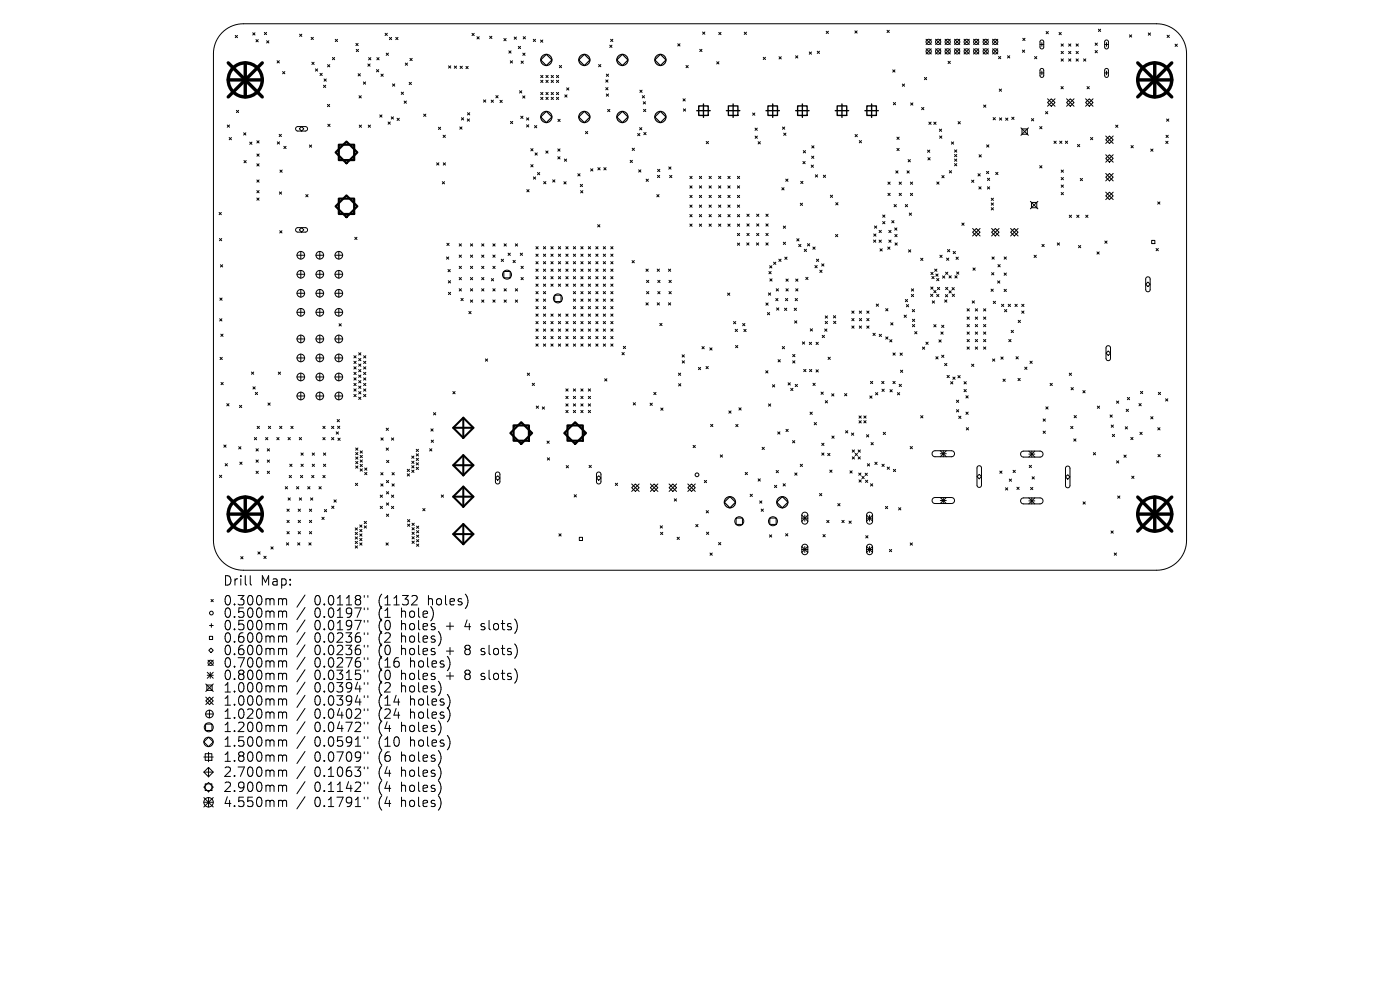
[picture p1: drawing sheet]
<svg xmlns="http://www.w3.org/2000/svg" width="297mm" height="210mm" viewBox="0 0 297 210" stroke-linecap="round" stroke-linejoin="round" font-family="sans-serif">
<defs><g id="words">
<g font-size="2.8">
<text x="47.2" y="124.5">Drill</text>
<text x="55.3" y="124.5">Map:</text>
<text x="47.2" y="128.7">0.300mm</text>
<text x="47.2" y="131.3">0.500mm</text>
<text x="66.7" y="128.7">0.0118&quot;</text>
<text x="66.7" y="131.3">0.0197&quot;</text>
<text x="80.4" y="128.7">(1132</text>
<text x="80.4" y="131.3">(1</text>
<text x="85.4" y="131.3">hole)</text>
<text x="91.1" y="128.7">holes)</text>
<text x="47.2" y="134">0.500mm</text>
<text x="47.2" y="136.6">0.600mm</text>
<text x="66.7" y="134">0.0197&quot;</text>
<text x="66.7" y="136.6">0.0236&quot;</text>
<text x="80.4" y="134">(0</text>
<text x="80.4" y="136.6">(2</text>
<text x="85.4" y="134">holes</text>
<text x="85.4" y="136.6">holes)</text>
<text x="95.1" y="134">+</text>
<text x="99.3" y="134">4</text>
<text x="102.9" y="134">slots)</text>
<text x="47.2" y="139.3">0.600mm</text>
<text x="47.2" y="141.9">0.700mm</text>
<text x="66.7" y="139.3">0.0236&quot;</text>
<text x="66.7" y="141.9">0.0276&quot;</text>
<text x="80.4" y="139.3">(0</text>
<text x="80.4" y="141.9">(16</text>
<text x="85.4" y="139.3">holes</text>
<text x="87.3" y="141.9">holes)</text>
<text x="95.1" y="139.3">+</text>
<text x="99.3" y="139.3">8</text>
<text x="102.9" y="139.3">slots)</text>
<text x="47.2" y="144.5">0.800mm</text>
<text x="47.2" y="147.2">1.000mm</text>
<text x="47.2" y="150">1.000mm</text>
<text x="66.7" y="144.5">0.0315&quot;</text>
<text x="66.7" y="147.2">0.0394&quot;</text>
<text x="66.7" y="150">0.0394&quot;</text>
<text x="80.4" y="144.5">(0</text>
<text x="80.4" y="147.2">(2</text>
<text x="80.4" y="150">(14</text>
<text x="85.4" y="144.5">holes</text>
<text x="85.4" y="147.2">holes)</text>
<text x="87.3" y="150">holes)</text>
<text x="95.1" y="144.5">+</text>
<text x="99.3" y="144.5">8</text>
<text x="102.9" y="144.5">slots)</text>
<text x="47.2" y="152.8">1.020mm</text>
<text x="47.2" y="155.6">1.200mm</text>
<text x="66.7" y="152.8">0.0402&quot;</text>
<text x="66.7" y="155.6">0.0472&quot;</text>
<text x="80.4" y="152.8">(24</text>
<text x="80.4" y="155.6">(4</text>
<text x="85.4" y="155.6">holes)</text>
<text x="87.3" y="152.8">holes)</text>
<text x="47.2" y="158.7">1.500mm</text>
<text x="47.2" y="161.9">1.800mm</text>
<text x="66.7" y="158.7">0.0591&quot;</text>
<text x="66.7" y="161.9">0.0709&quot;</text>
<text x="80.4" y="158.7">(10</text>
<text x="80.4" y="161.9">(6</text>
<text x="85.4" y="161.9">holes)</text>
<text x="87.3" y="158.7">holes)</text>
<text x="47.2" y="165.1">2.700mm</text>
<text x="66.7" y="165.1">0.1063&quot;</text>
<text x="80.4" y="165.1">(4</text>
<text x="85.4" y="165.1">holes)</text>
<text x="47.2" y="168.3">2.900mm</text>
<text x="47.2" y="171.5">4.550mm</text>
<text x="66.7" y="168.3">0.1142&quot;</text>
<text x="66.7" y="171.5">0.1791&quot;</text>
<text x="80.4" y="168.3">(4</text>
<text x="80.4" y="171.5">(4</text>
<text x="85.4" y="168.3">holes)</text>
<text x="85.4" y="171.5">holes)</text>
</g>
</g></defs>
<g fill="none" stroke="#000" stroke-width=".21">
<path d="M47.1 6.9a6.4 6.4 0 0 1 4.5-1.9h193.8a6.4 6.4 0 0 1 6.3 6.4v103.2a6.4 6.4 0 0 1-6.3 6.4h-193.8a6.4 6.4 0 0 1-6.3-6.4v-103.2a6.4 6.4 0 0 1 1.8-4.5zM49.9 7.5l.5 .5M50.4 7.5l-.5 .5M53.6 7l.5 .4M54.1 7l-.5 .4M54.3 8.4l.5 .5M54.8 8.4l-.5 .5M56.1 6.9l.5 .4M56.6 6.9l-.5 .4M56.6 8.6l.4 .5M57 8.6l-.4 .5M58.8 12.9l.5 .5"/>
<path d="M59.3 12.9l-.5 .5M60 15.2l.4 .5M60.4 15.2l-.4 .5M63.6 7.3l.4 .4M64 7.3l-.4 .4M66 7.9l.5 .5M66.2 13.2l.4 .5M66.5 7.9l-.5 .5M66.6 13.2l-.4 .5M66.9 14.6l.5 .5M67.4 14.6l-.5 .5M67.9 15.5l.5 .5"/>
<path d="M68.4 15.5l-.5 .5M68.6 18.1l.5 .5M68.7 16.7l.5 .5M69.1 18.1l-.5 .5M69.2 16.7l-.5 .5M69.5 13.7l.5 .5M70 13.7l-.5 .5M70.5 12.2l.5 .5M71 12.2l-.5 .5M71.1 8.3l.5 .5M71.6 8.3l-.5 .5M75.5 9.2l.5 .5"/>
<path d="M75.6 10.5l.5 .5M76 9.2l-.5 .5M76 15.6l.5 .5M76.1 10.5l-.5 .5M76.5 15.6l-.5 .5M77.1 17.4l.5 .5M77.6 17.4l-.5 .5M78 13.6l.5 .4M78.2 12.2l.5 .5M78.5 13.6l-.5 .4M78.7 12.2l-.5 .5M79.9 14.8l.4 .4"/>
<path d="M79.9 12.2l.5 .5M80.3 14.8l-.4 .4M80.4 12.2l-.5 .5M80.8 15.7l.5 .5M81.3 15.7l-.5 .5M81.7 7.1l.5 .4M81.9 11.3l.5 .4M82.2 7.1l-.5 .4M82.4 11.3l-.5 .4M82.6 7.9l.5 .5M83.1 7.9l-.5 .5M83.3 17.8l.4 .5"/>
<path d="M83.7 17.8l-.4 .5M84 7.9l.4 .5M84.4 7.9l-.4 .5M85.1 19.6l.5 .4M85.6 19.6l-.5 .4M86 13.4l.5 .4M86.5 13.4l-.5 .4M86.8 17.5l.5 .4M87 12.4l.4 .5M87.3 17.5l-.5 .4M87.4 12.4l-.4 .5M95.2 14l.4 .4"/>
<path d="M95.6 14l-.4 .4M96.4 14l.5 .5M96.9 14l-.5 .5M97.6 14l.5 .5M98.1 14l-.5 .5M98.8 14.1l.5 .5M99.3 14.1l-.5 .5M100.1 7.1l.5 .4M100.6 7.1l-.5 .4M101.2 7.8l.5 .5M101.7 7.8l-.5 .5M103.9 7.7l.5 .5"/>
<path d="M104.4 7.7l-.5 .5M106.9 8.2l.5 .4M107.4 8.2l-.5 .4M107.9 10.8l.5 .5M108.3 12.9l.4 .5M108.4 10.8l-.5 .5M108.7 12.9l-.4 .5M109.1 7.9l.5 .4M109.6 7.9l-.5 .4M110 9.8l.4 .5M110.2 19.3l.5 .4M110.4 9.8l-.4 .5"/>
<path d="M110.5 13l.5 .4M110.7 19.3l-.5 .4M110.9 11.3l.5 .4M111 7.8l.5 .5M111 13l-.5 .4M111.4 11.3l-.5 .4M111.5 7.8l-.5 .5M113.1 8.3l.5 .5M113.6 8.3l-.5 .5M114.7 8.5l.5 .5M114.7 16l.5 .5M114.7 17l.5 .5"/>
<path d="M114.7 19.6l.5 .5M115.2 8.5l-.5 .5M115.2 16l-.5 .5M115.2 17l-.5 .5M115.2 19.6l-.5 .5M115.8 19.6l.5 .5M115.8 16l.5 .5M115.8 17l.5 .5M116.3 16l-.5 .5M116.3 17l-.5 .5M116.3 19.6l-.5 .5M116.9 16l.5 .5"/>
<path d="M116.9 17l.5 .5M116.9 19.6l.5 .5M117.4 16l-.5 .5M117.4 17l-.5 .5M117.4 19.6l-.5 .5M118 16l.5 .5M118 17l.5 .5M118 19.6l.5 .5M118.5 16l-.5 .5M118.5 17l-.5 .5M118.5 19.6l-.5 .5M118.7 13.9l.4 .5"/>
<path d="M119.1 13.9l-.4 .5M120.2 18.6l.5 .5M120.7 18.6l-.5 .5M127 13.7l.5 .5M127.5 13.7l-.5 .5M128.5 17l.5 .4M128.5 18.6l.5 .5M128.6 15.7l.5 .5M128.6 19.9l.5 .5M129 17l-.5 .4M129 18.6l-.5 .5M129.1 15.7l-.5 .5"/>
<path d="M129.1 19.9l-.5 .5M129.4 9.6l.4 .5M129.5 8.3l.5 .5M129.8 9.6l-.4 .5M130 8.3l-.5 .5M135.7 19.1l.5 .5M136.2 19.1l-.5 .5M143.8 9.3l.5 .5M144.3 9.3l-.5 .5M145.5 13.9l.5 .5M146 13.9l-.5 .5M148.4 10.5l.5 .4"/>
<path d="M148.9 10.5l-.5 .4M149.1 6.8l.4 .5M149.5 6.8l-.4 .5M152 13.1l.5 .5M152.5 6.9l.5 .4M152.5 13.1l-.5 .5M153 6.9l-.5 .4M157.9 6.8l.5 .5M158.4 6.8l-.5 .5M161.9 12.2l.5 .4M162.4 12.2l-.5 .4M165.3 12l.4 .5"/>
<path d="M165.7 12l-.4 .5M168.8 11.8l.5 .5M169.3 11.8l-.5 .5M171.7 11l.5 .5M172.2 11l-.5 .5M173.4 10.9l.5 .4M173.9 10.9l-.5 .4M175.3 6.6l.4 .5M175.7 6.6l-.4 .5M181.4 6.5l.4 .5M181.8 6.5l-.4 .5M188.2 6.4l.5 .5"/>
<path d="M188.7 6.4l-.5 .5M189.4 14.8l.5 .5M189.9 14.8l-.5 .5M191.4 17.8l.5 .5M191.9 17.8l-.5 .5M196.1 16.4l.5 .5M196.5 8.3l1.1 1.1M196.5 10.3l1.1 1.2M196.6 16.4l-.5 .5M197.6 8.3l-1.1 1.1M197.6 10.3l-1.1 1.2M198.5 10.3l1.1 1.2"/>
<path d="M198.5 8.3l1.1 1.1M199.6 8.3l-1.1 1.1M199.6 10.3l-1.1 1.2M200.5 10.3l1.1 1.2M200.5 8.3l1.1 1.1M201.1 13l.5 .5M201.6 8.3l-1.1 1.1M201.6 10.3l-1.1 1.2M201.6 13l-.5 .5M202.5 10.3l1.1 1.2M202.5 8.3l1.1 1.1M203.6 8.3l-1.1 1.1"/>
<path d="M203.6 10.3l-1.1 1.2M204.5 10.3l1.1 1.2M204.5 8.3l1.1 1.1M205.6 8.3l-1.1 1.1M205.6 10.3l-1.1 1.2M206.5 10.3l1.1 1.2M206.5 8.3l1.1 1.1M207.6 10.3l-1.1 1.2M207.6 8.3l-1.1 1.1M208.6 10.3l1.1 1.2M208.6 8.3l1.1 1.1M209.7 8.3l-1.1 1.1"/>
<path d="M209.7 10.3l-1.1 1.2M210.6 10.3l1.1 1.2M210.6 8.3l1.1 1.1M211.7 8.3l-1.1 1.1M211.7 10.3l-1.1 1.2M211.8 12l.5 .5M212 18.9l.5 .5M212.3 12l-.5 .5M212.5 18.9l-.5 .5M213.7 11.8l.5 .5M214.2 11.8l-.5 .5M216.9 10.6l.5 .5"/>
<path d="M217 8.1l.5 .5M217.4 10.6l-.5 .5M217.5 8.1l-.5 .5M219.5 12l.5 .5M220 12l-.5 .5M220.6 9.4h.8M220.6 15.5h.8M220.7 8.6l.4-.1 .3 .3v1.3l-.3 .3-.3-.1-.2-.2zM220.7 14.6l.4-.1 .3 .3v1.3l-.3 .3h-.3l-.2-.3zM221 9v.8M221 15.1v.8M221.9 6.7l.5 .5"/>
<path d="M222.4 6.7l-.5 .5M224.7 6.9l.4 .5M225.1 18.4l.5 .4M225.1 9.3l.5 .5M225.1 10.9l.5 .5M225.1 12.5l.5 .5M225.1 6.9l-.4 .5M225.6 18.4l-.5 .4M225.6 12.5l-.5 .5M225.6 9.3l-.5 .5M225.6 10.9l-.5 .5M226.7 10.9l.5 .5"/>
<path d="M226.7 9.3l.5 .5M226.7 12.5l.5 .5M227.2 10.9l-.5 .5M227.2 9.3l-.5 .5M227.2 12.5l-.5 .5M228.3 12.5l.5 .5M228.3 10.9l.5 .5M228.3 9.3l.5 .5M228.8 12.5l-.5 .5M228.8 9.3l-.5 .5M228.8 10.9l-.5 .5M229.9 12.5l.5 .5"/>
<path d="M230.4 12.5l-.5 .5M230.6 18.4l.5 .4M231.1 18.4l-.5 .4M232.3 9.1l.5 .5M232.3 10.7l.5 .5M232.8 9.1l-.5 .5M232.8 10.7l-.5 .5M233 6.2l.5 .5M233.5 6.2l-.5 .5M234.3 9.4h.8M234.3 15.5h.8M234.5 8.6l.3-.1 .3 .3v1.3l-.3 .3-.3-.1-.1-.2z"/>
<path d="M234.5 14.6l.3-.1 .3 .3v1.3l-.3 .3h-.3l-.1-.3zM234.7 9v.8M234.7 15.1v.8M239.6 7.4l.5 .5M240.1 7.4l-.5 .5M243.6 7l.5 .5M244.1 7l-.5 .5M247.6 7.5l.5 .5M248.1 7.5l-.5 .5M249.3 9.4l.5 .4M249.8 9.4l-.5 .4M48.2 26.5l.5 .5"/>
<path d="M48.6 29.2l.5 .5M48.7 26.5l-.5 .5M49.1 29.2l-.5 .5M50.2 23.4l.4 .5M50.6 23.4l-.4 .5M51.7 28.2l.5 .4M51.8 34.1l.4 .4M52.2 28.2l-.5 .4M52.2 34.1l-.4 .4M53 30.1l.5 .5M53.5 30.1l-.5 .5M54.5 29.9l.5 .4"/>
<path d="M54.5 34.7l.5 .5M54.5 38.2l.5 .4M54.5 32.7l.5 .4M55 29.9l-.5 .4M55 34.7l-.5 .5M55 38.2l-.5 .4M55 32.7l-.5 .4M58.8 30.1l.5 .5M59.2 28.5l.5 .5M59.3 30.1l-.5 .5M59.4 36.1l.5 .4M59.7 28.5l-.5 .5"/>
<path d="M59.9 36.1l-.5 .4M60.2 31l.5 .5M60.7 31l-.5 .5M62.8 27l.3-.1h1.8l.3 .2v.3l-.3 .4h-1.8l-.4-.3zM64 26.9l.5 .4-.5 .5-.5-.5zM65.6 30.8l.5 .4M66.1 30.8l-.5 .4M69.5 22.1l.4 .5M69.5 26.4l.5 .4M69.9 22.1l-.4 .5M70 26.4l-.5 .4M76.2 20.3l.4 .5"/>
<path d="M76.2 26.5l.5 .5M76.6 20.3l-.4 .5M76.7 26.5l-.5 .5M78.1 26.5l.5 .5M78.6 26.5l-.5 .5M80.6 24.4l.4 .5M81 24.4l-.4 .5M82.3 25.9l.5 .5M82.8 25.9l-.5 .5M83 24.8l.5 .5M83.5 24.8l-.5 .5M84.2 25.1l.5 .5"/>
<path d="M84.7 25.1l-.5 .5M85.7 21.4l.5 .5M86.2 21.4l-.5 .5M89.9 24.2l.4 .5M90.3 24.2l-.4 .5M92.6 34.5l.5 .5M93 27l.5 .5M93.1 34.5l-.5 .5M93.5 27l-.5 .5M93.8 38.5l.5 .5M94 28.7l.5 .5M94 34.5l.5 .5"/>
<path d="M94.3 38.5l-.5 .5M94.5 28.7l-.5 .5M94.5 34.5l-.5 .5M97.5 26.9l.5 .5M97.9 25l.5 .5M98 26.9l-.5 .5M98.4 25l-.5 .5M99.1 25.2l.5 .5M99.2 23.9l.5 .5M99.6 25.2l-.5 .5M99.7 23.9l-.5 .5M102.6 21.2l.5 .5"/>
<path d="M103.1 21.2l-.5 .5M104.2 21.2l.5 .5M104.7 21.2l-.5 .5M105.2 20.3l.5 .5M105.7 20.3l-.5 .5M106.1 21.3l.4 .5M106.5 21.3l-.4 .5M108.3 25.8l.5 .4M108.8 25.8l-.5 .4M110.5 24.6l.5 .5M110.9 20.3l.5 .5M111 24.6l-.5 .5"/>
<path d="M111.4 20.3l-.5 .5M111.7 25l.5 .5M111.7 26.5l.5 .4M112.2 25l-.5 .5M112.2 26.5l-.5 .4M112.6 31.5l.5 .5M112.6 34.9l.5 .5M113.1 31.5l-.5 .5M113.1 34.9l-.5 .5M113.2 37.5l.4 .5M113.4 26.6l.5 .5M113.5 32.4l.5 .5"/>
<path d="M113.6 37.5l-.4 .5M113.9 26.6l-.5 .5M114 32.4l-.5 .5M114 36.6l.5 .5M114.5 36.6l-.5 .5M114.7 20.6l.5 .5M115.2 20.6l-.5 .5M115.3 38.5l.5 .5M115.8 32l.5 .5M115.8 38.5l-.5 .5M115.8 20.6l.5 .5M116.3 32l-.5 .5"/>
<path d="M116.3 20.6l-.5 .5M116.9 20.6l.5 .5M117.2 38.1l.5 .5M117.4 20.6l-.5 .5M117.7 38.1l-.5 .5M118 20.6l.5 .5M118.3 31.6l.5 .5M118.3 33.3l.5 .4M118.4 25.3l.4 .5M118.5 20.6l-.5 .5M118.8 31.6l-.5 .5M118.8 33.3l-.5 .4"/>
<path d="M118.8 25.3l-.4 .5M119.6 38.6l.5 .4M119.7 33.7l.5 .5M119.8 20.1l.5 .5M120.1 38.6l-.5 .4M120.2 33.7l-.5 .5M120.3 20.1l-.5 .5M122.6 36.9l.5 .4M123.1 36.9l-.5 .4M123.1 39.1l.5 .5M123.6 39.1l-.5 .5M124.2 27.9l.5 .5"/>
<path d="M124.7 27.9l-.5 .5M125.3 35.8l.5 .5M125.8 35.8l-.5 .5M126.8 35.6l.5 .4M127.3 35.6l-.5 .4M128.1 35.6l.5 .4M128.6 35.6l-.5 .4M128.9 23.2l.5 .5M129.4 23.2l-.5 .5M133.7 34l.5 .5M134.1 31.4l.5 .5M134.2 34l-.5 .5"/>
<path d="M134.6 31.4l-.5 .5M135.3 28.3l.4 .5M135.5 36l.5 .5M135.7 27.1l.5 .4M135.7 28.3l-.4 .5M136 36l-.5 .5M136.2 27.1l-.5 .4M136.3 20.3l.4 .5M136.5 21.6l.4 .5M136.5 23.2l.5 .5M136.6 28.1l.5 .5M136.7 20.3l-.4 .5"/>
<path d="M136.9 21.6l-.4 .5M137 23.2l-.5 .5M137.1 28.1l-.5 .5M137.1 38l.4 .5M137.5 38l-.4 .5M139.5 37.2l.5 .5M139.5 35.9l.5 .5M140 37.2l-.5 .5M140 35.9l-.5 .5M141.9 35.4l.5 .5M142.1 37.2l.4 .5M142.4 35.4l-.5 .5"/>
<path d="M142.5 37.2l-.4 .5M144.9 21l.5 .4M145 23.1l.5 .5M145.4 21l-.5 .4M145.5 23.1l-.5 .5M146.4 37.4l.4 .5M146.4 39.4l.4 .5M146.8 37.4l-.4 .5M146.8 39.4l-.4 .5M148.4 39.4l.4 .5M148.4 37.4l.4 .5M148.8 37.4l-.4 .5"/>
<path d="M148.8 39.4l-.4 .5M149.8 30l.5 .5M150.3 30l-.5 .5M150.4 37.4l.5 .5M150.4 39.4l.5 .5M150.9 37.4l-.5 .5M150.9 39.4l-.5 .5M152.4 39.4l.5 .5M152.4 37.4l.5 .5M152.9 37.4l-.5 .5M152.9 39.4l-.5 .5M154.4 39.4l.5 .5"/>
<path d="M154.4 37.4l.5 .5M154.9 37.4l-.5 .5M154.9 39.4l-.5 .5M156.4 39.4l.5 .5M156.4 37.4l.5 .5M156.9 39.4l-.5 .5M156.9 37.4l-.5 .5M159.7 24l.4 .4M160.1 24l-.4 .4M160.2 27.2l.5 .5M160.2 28.9l.5 .4M160.7 27.2l-.5 .5"/>
<path d="M160.7 28.9l-.5 .4M160.8 30.1l.5 .4M161.3 30.1l-.5 .4M165.9 39.8l.4 .5M166 26.9l.5 .5M166.3 28.2l.4 .5M166.3 39.8l-.4 .5M166.5 26.9l-.5 .5M166.7 38l.5 .5M166.7 28.2l-.4 .5M167.2 38l-.5 .5M169.9 38.5l.4 .4"/>
<path d="M170.3 34.3l.5 .4M170.3 38.5l-.4 .4M170.4 32l.5 .4M170.8 34.3l-.5 .4M170.9 32l-.5 .4M172.1 35l.5 .5M172.2 33.1l.4 .5M172.2 30.9l.5 .5M172.6 35l-.5 .5M172.6 33.1l-.4 .5M172.7 30.9l-.5 .5M173 37.1l.4 .5"/>
<path d="M173.4 37.1l-.4 .5M174.7 37.2l.4 .4M175.1 37.2l-.4 .4M181.4 28.5l.5 .5M181.9 28.5l-.5 .5M182.3 29.8l.5 .5M182.8 29.8l-.5 .5M188.4 38.6l.4 .5M188.8 38.6l-.4 .5M189.5 21.8l.5 .4M190 21.8l-.5 .4M190 36.2l.5 .5"/>
<path d="M190.3 29.1l.5 .5M190.3 31.5l.5 .5M190.5 36.2l-.5 .5M190.8 29.1l-.5 .5M190.8 31.5l-.5 .5M190.8 38.6l.4 .5M191.2 38.6l-.4 .5M192.4 36.2l.5 .5M192.7 33.9l.4 .4M192.9 36.2l-.5 .5M193.1 33.9l-.4 .4M193.1 38.6l.5 .5"/>
<path d="M193.2 21.8l.5 .5M193.6 38.6l-.5 .5M193.7 21.8l-.5 .5M195.5 22.8l.5 .5M196 22.8l-.5 .5M196.8 31.8l.4 .5M196.9 33.5l.4 .4M197.1 25.9l.4 .5M197.2 31.8l-.4 .5M197.3 33.5l-.4 .4M197.5 25.9l-.4 .5M198.1 25.9l.5 .5"/>
<path d="M198.6 25.9l-.5 .5M198.7 38.6l.5 .5M199.2 38.6l-.5 .5M199.3 27.4l.5 .5M199.3 28.8l.5 .5M199.8 27.4l-.5 .5M199.8 37.2l.5 .5M199.8 28.8l-.5 .5M200.3 37.2l-.5 .5M201.4 36.2l.5 .5M201.8 30.1l.5 .5M201.9 36.2l-.5 .5"/>
<path d="M202.3 30.1l-.5 .5M202.5 34.7l.5 .5M202.5 31.8l.5 .5M202.5 32.8l.5 .4M202.5 33.7l.5 .5M203 33.7l-.5 .5M203 31.8l-.5 .5M203 32.8l-.5 .4M203 34.7l-.5 .5M203.3 25.8l.4 .5M203.7 25.8l-.4 .5M206.1 38.2l.5 .5"/>
<path d="M206.6 38.2l-.5 .5M207.5 36.9l.5 .4M207.7 39.6l.4 .5M207.7 32.8l.5 .5M208 36.9l-.5 .4M208.1 39.6l-.4 .5M208.2 32.8l-.5 .5M208.7 22.3l.4 .5M209.1 22.3l-.4 .5M209.3 36.4l.5 .4M209.3 30.7l.5 .5M209.5 37.8l.5 .5"/>
<path d="M209.5 39.6l.5 .5M209.8 36.4l-.5 .4M209.8 30.7l-.5 .5M210 37.8l-.5 .5M210 39.6l-.5 .5M210.7 24.9l.5 .5M211.2 24.9l-.5 .5M211.2 36.6l.5 .4M211.7 36.6l-.5 .4M212 25l.5 .5M212.5 25l-.5 .5M213.3 25l.5 .5"/>
<path d="M213.8 25l-.5 .5M214.6 24.9l.5 .4M215.1 24.9l-.5 .4M216.6 27.1l1.6 1.6M216.8 27.4h1.1v1.1h-1.1zM218.2 27.1l-1.6 1.6M218.8 25.2l.5 .4M219.3 25.2l-.5 .4M220.6 26.8l.4 .5M220.6 35.1l.4 .5M221 26.8l-.4 .5M221 35.1l-.4 .5"/>
<path d="M221.8 23.7l.5 .4M222.2 21.8l.8-.8 .8 .8-.8 .7zM222.2 21l1.6 1.5M222.3 23.7l-.5 .4M223.6 29.9l.5 .5M223.8 21l-1.6 1.5M224.1 29.9l-.5 .5M224.8 29.9l.5 .5M225.1 36.1l.5 .4M225.1 37.7l.5 .4M225.1 39.2l.5 .5M225.3 29.9l-.5 .5"/>
<path d="M225.6 37.7l-.5 .4M225.6 39.2l-.5 .5M225.6 36.1l-.5 .4M226 29.9l.5 .5M226.3 21.8l.8-.8 .8 .8-.8 .7zM226.3 21l1.6 1.5M226.5 29.9l-.5 .5M227.9 21l-1.6 1.5M228.6 30.6l.5 .5M229.1 30.6l-.5 .5M229.2 37.9l.4 .4M229.6 37.9l-.4 .4"/>
<path d="M230.3 21.8l.8-.8 .8 .8-.8 .7zM230.3 21l1.6 1.5M231.3 29.2l.5 .4M231.8 29.2l-.5 .4M231.9 21l-1.6 1.5M234.6 29.6l.8-.8 .8 .8-.8 .8zM234.6 33.6l.8-.8 .8 .8-.8 .8zM234.6 28.8l1.6 1.6M234.6 32.8l1.6 1.6M234.6 36.8l1.6 1.6M235.4 36.8l.8 .8-.8 .8-.8-.8zM236.2 36.8l-1.6 1.6"/>
<path d="M236.2 32.8l-1.6 1.6M236.2 28.8l-1.6 1.6M236.7 26.5l.5 .5M237.2 26.5l-.5 .5M239.9 30.9l.5 .5M240.4 30.9l-.5 .5M244.1 31.6l.5 .5M244.6 31.6l-.5 .5M247.3 30l.5 .4M247.4 28.7l.4 .5M247.5 25.2l.5 .5M247.8 30l-.5 .4"/>
<path d="M247.8 28.7l-.4 .5M248 25.2l-.5 .5M46.5 45.1l.5 .4M46.6 50.6l.4 .5M46.8 56.2l.4 .4M47 45.1l-.5 .4M47 50.6l-.4 .5M47.2 56.2l-.4 .4M54.5 40.4l.5 .5M54.5 42l.5 .5M55 40.4l-.5 .5M55 42l-.5 .5"/>
<path d="M59.3 40.7l.4 .5M59.3 48.9l.5 .5M59.7 40.7l-.4 .5M59.8 48.9l-.5 .5M62.8 48.4l.3-.1h1.8l.3 .2v.3l-.3 .4h-1.8l-.4-.3zM63 54.1h1.6M63 58.2h1.6M63.5 48.8l.5-.5 .5 .5-.5 .4zM63.8 53.3v1.7M63.8 57.4v1.6M64.9 41.3l.4 .5M65.3 41.3l-.4 .5"/>
<path d="M67 54.1h1.7M67 58.2h1.7M67.8 53.3v1.7M67.8 57.4v1.6M71.1 54.1h1.6M71.1 58.2h1.6M71.9 53.3v1.7M71.9 57.4v1.6M75.3 50.3l.4 .5M75.7 50.3l-.4 .5M94.7 54.5l.5 .5M94.8 51.6l.5 .5"/>
<path d="M95 57.2l.5 .4M95.1 59.5l.5 .5M95.2 54.5l-.5 .5M95.3 51.6l-.5 .5M95.5 57.2l-.5 .4M95.6 59.5l-.5 .5M97.4 51.7l.5 .5M97.4 54.1l.5 .5M97.4 56.5l.5 .5M97.4 58.9l.5 .4M97.9 51.7l-.5 .5M97.9 54.1l-.5 .5"/>
<path d="M97.9 56.5l-.5 .5M97.9 58.9l-.5 .4M99.8 51.7l.5 .5M99.8 56.5l.5 .5M99.8 54.1l.5 .5M99.8 58.9l.5 .4M100.3 51.7l-.5 .5M100.3 54.1l-.5 .5M100.3 56.5l-.5 .5M100.3 58.9l-.5 .4M102.2 54.1l.5 .5M102.2 58.9l.5 .4"/>
<path d="M102.2 56.5l.5 .5M102.2 51.7l.5 .5M102.7 51.7l-.5 .5M102.7 54.1l-.5 .5M102.7 56.5l-.5 .5M102.7 58.9l-.5 .4M104.2 59.1l.5 .5M104.6 56.5l.4 .5M104.6 54.1l.4 .5M104.6 51.7l.4 .5M104.7 59.1l-.5 .5M105 51.7l-.4 .5"/>
<path d="M105 54.1l-.4 .5M105 56.5l-.4 .5M106.3 55l.5 .5M106.8 55l-.5 .5M106.9 57.6h1.3v1.3h-1.3zM106.9 51.7l.5 .5M107.4 51.7l-.5 .5M107.8 53.7l.5 .5M108.3 53.7l-.5 .5M108.8 55.2l.5 .5M109.3 55.2l-.5 .5M109.3 51.7l.5 .5"/>
<path d="M109.8 51.7l-.5 .5M110.4 53.7l.4 .5M110.5 58.9l.5 .4M110.5 56.5l.5 .5M110.8 53.7l-.4 .5M111 56.5l-.5 .5M111 58.9l-.5 .4M111.8 40.2l.4 .5M112.2 40.2l-.4 .5M113.7 55.5l.5 .5M113.7 53.9l.5 .5M113.7 52.3l.5 .5"/>
<path d="M113.7 57.1l.5 .5M113.7 58.7l.5 .4M114.2 58.7l-.5 .4M114.2 52.3l-.5 .5M114.2 53.9l-.5 .5M114.2 55.5l-.5 .5M114.2 57.1l-.5 .5M115.3 57.1l.5 .5M115.3 52.3l.5 .5M115.3 55.5l.5 .5M115.3 58.7l.5 .4M115.3 53.9l.5 .5"/>
<path d="M115.8 58.7l-.5 .4M115.8 57.1l-.5 .5M115.8 52.3l-.5 .5M115.8 53.9l-.5 .5M115.8 55.5l-.5 .5M116.9 58.7l.4 .4M116.9 53.9l.4 .5M116.9 57.1l.4 .5M116.9 55.5l.4 .5M116.9 52.3l.4 .5M117.3 57.1l-.4 .5M117.3 55.5l-.4 .5"/>
<path d="M117.3 52.3l-.4 .5M117.3 53.9l-.4 .5M117.3 58.7l-.4 .4M118.5 55.5l.4 .5M118.5 58.7l.4 .4M118.5 57.1l.4 .5M118.5 53.9l.4 .5M118.5 52.3l.4 .5M118.9 55.5l-.4 .5M118.9 53.9l-.4 .5M118.9 52.3l-.4 .5M118.9 57.1l-.4 .5"/>
<path d="M118.9 58.7l-.4 .4M120 57.1l.5 .5M120 58.7l.5 .4M120 55.5l.5 .5M120 53.9l.5 .5M120 52.3l.5 .5M120.5 53.9l-.5 .5M120.5 52.3l-.5 .5M120.5 55.5l-.5 .5M120.5 57.1l-.5 .5M120.5 58.7l-.5 .4M121.6 58.7l.5 .4"/>
<path d="M121.6 55.5l.5 .5M121.6 57.1l.5 .5M121.6 53.9l.5 .5M121.6 52.3l.5 .5M122.1 52.3l-.5 .5M122.1 53.9l-.5 .5M122.1 55.5l-.5 .5M122.1 57.1l-.5 .5M122.1 58.7l-.5 .4M123.2 40.4l.4 .5M123.2 57.1l.5 .5M123.2 58.7l.5 .4"/>
<path d="M123.2 55.5l.5 .5M123.2 53.9l.5 .5M123.2 52.3l.5 .5M123.6 40.4l-.4 .5M123.7 52.3l-.5 .5M123.7 53.9l-.5 .5M123.7 55.5l-.5 .5M123.7 57.1l-.5 .5M123.7 58.7l-.5 .4M124.8 58.7l.5 .4M124.8 57.1l.5 .5M124.8 55.5l.5 .5"/>
<path d="M124.8 53.9l.5 .5M124.8 52.3l.5 .5M125.3 52.3l-.5 .5M125.3 53.9l-.5 .5M125.3 55.5l-.5 .5M125.3 57.1l-.5 .5M125.3 58.7l-.5 .4M126.4 57.1l.5 .5M126.4 55.5l.5 .5M126.4 53.9l.5 .5M126.4 52.3l.5 .5M126.4 58.7l.5 .4"/>
<path d="M126.8 47.7l.5 .4M126.9 52.3l-.5 .5M126.9 53.9l-.5 .5M126.9 55.5l-.5 .5M126.9 57.1l-.5 .5M126.9 58.7l-.5 .4M127.3 47.7l-.5 .4M128 58.7l.5 .4M128 57.1l.5 .5M128 55.5l.5 .5M128 53.9l.5 .5M128 52.3l.5 .5"/>
<path d="M128.5 52.3l-.5 .5M128.5 53.9l-.5 .5M128.5 55.5l-.5 .5M128.5 57.1l-.5 .5M128.5 58.7l-.5 .4M129.6 53.9l.4 .5M129.6 58.7l.4 .4M129.6 57.1l.4 .5M129.6 55.5l.4 .5M129.6 52.3l.4 .5M130 53.9l-.4 .5M130 52.3l-.4 .5"/>
<path d="M130 55.5l-.4 .5M130 57.1l-.4 .5M130 58.7l-.4 .4M134.1 55.3l.5 .5M134.6 55.3l-.5 .5M137 57.1l.5 .5M137.2 59.5l.4 .4M137.5 57.1l-.5 .5M137.6 59.5l-.4 .4M139.3 41.3l.5 .5M139.4 57.1l.5 .5M139.5 59.5l.5 .4"/>
<path d="M139.8 41.3l-.5 .5M139.9 57.1l-.5 .5M140 59.5l-.5 .4M141.8 57.1l.5 .5M141.9 59.5l.5 .4M142.3 57.1l-.5 .5M142.4 59.5l-.5 .4M146.4 47.5l.4 .5M146.4 41.4l.4 .5M146.4 43.5l.4 .5M146.4 45.5l.4 .5M146.8 41.4l-.4 .5"/>
<path d="M146.8 43.5l-.4 .5M146.8 45.5l-.4 .5M146.8 47.5l-.4 .5M148.4 43.5l.4 .5M148.4 41.4l.4 .5M148.4 45.5l.4 .5M148.4 47.5l.4 .5M148.8 41.4l-.4 .5M148.8 43.5l-.4 .5M148.8 45.5l-.4 .5M148.8 47.5l-.4 .5M150.4 45.5l.5 .5"/>
<path d="M150.4 41.4l.5 .5M150.4 43.5l.5 .5M150.4 47.5l.5 .5M150.9 41.4l-.5 .5M150.9 43.5l-.5 .5M150.9 45.5l-.5 .5M150.9 47.5l-.5 .5M152.4 47.5l.5 .5M152.4 43.5l.5 .5M152.4 45.5l.5 .5M152.4 41.4l.5 .5M152.9 41.4l-.5 .5"/>
<path d="M152.9 43.5l-.5 .5M152.9 45.5l-.5 .5M152.9 47.5l-.5 .5M154.4 41.4l.5 .5M154.4 43.5l.5 .5M154.4 45.5l.5 .5M154.4 47.5l.5 .5M154.9 45.5l-.5 .5M154.9 41.4l-.5 .5M154.9 43.5l-.5 .5M154.9 47.5l-.5 .5M156.4 51.6l.5 .4"/>
<path d="M156.4 41.4l.5 .5M156.4 49.5l.5 .5M156.4 45.5l.5 .5M156.4 47.5l.5 .5M156.4 43.5l.5 .5M156.9 43.5l-.5 .5M156.9 41.4l-.5 .5M156.9 45.5l-.5 .5M156.9 47.5l-.5 .5M156.9 49.5l-.5 .5M156.9 51.6l-.5 .4M158.4 51.5l.5 .5"/>
<path d="M158.5 45.4l.4 .5M158.5 49.5l.4 .5M158.5 47.5l.4 .5M158.9 51.5l-.5 .5M158.9 47.5l-.4 .5M158.9 45.4l-.4 .5M158.9 49.5l-.4 .5M160.5 51.5l.4 .5M160.5 47.5l.5 .5M160.5 49.5l.5 .5M160.5 45.4l.5 .5M160.9 51.5l-.4 .5"/>
<path d="M161 45.4l-.5 .5M161 47.5l-.5 .5M161 49.5l-.5 .5M162.5 47.5l.5 .5M162.5 51.5l.5 .5M162.5 49.5l.5 .5M162.5 45.4l.5 .5M163 47.5l-.5 .5M163 45.4l-.5 .5M163 49.5l-.5 .5M163 51.5l-.5 .5M163.1 57.6l.5 .5"/>
<path d="M163.3 56.4l.5 .4M163.3 59.1l.5 .5M163.6 57.6l-.5 .5M163.8 56.4l-.5 .4M163.8 59.1l-.5 .5M164.1 55.6l.5 .5M164.6 55.6l-.5 .5M165.2 55l.5 .5M165.7 55l-.5 .5M166.2 48l.5 .4M166.2 51.4l.5 .5M166.5 54.5l.5 .5"/>
<path d="M166.7 48l-.5 .4M166.7 51.4l-.5 .5M166.7 59.2l.5 .5M167 54.5l-.5 .5M167.2 59.2l-.5 .5M168.8 59.2l.5 .5M169 50.6l.5 .5M169.3 59.2l-.5 .5M169.4 51.8l.5 .5M169.5 50.6l-.5 .5M169.8 43.1l.5 .5M169.9 51.8l-.5 .5"/>
<path d="M170.3 43.1l-.5 .5M170.6 52.9l.5 .5M170.9 58.8l.5 .5M171.1 52.9l-.5 .5M171.3 51.7l.5 .5M171.4 58.8l-.5 .5M171.8 51.7l-.5 .5M172.4 52.4l.5 .5M172.9 56.3l.5 .5M172.9 52.4l-.5 .5M173.2 55l.5 .5M173.4 56.3l-.5 .5"/>
<path d="M173.7 55l-.5 .5M173.9 57.3l.5 .5M174.3 56l.5 .4M174.4 57.3l-.5 .5M174.8 56l-.5 .4M176.2 41.4l.4 .5M176.6 41.4l-.4 .5M177.3 49.7l.4 .5M177.3 43l.5 .5M177.7 49.7l-.4 .5M177.8 43l-.5 .5M185.3 50.9l.5 .5"/>
<path d="M185.4 49.6l.4 .5M185.5 47.9l.5 .5M185.8 50.9l-.5 .5M185.8 49.6l-.4 .5M186 47.9l-.5 .5M186.5 48.9l.5 .4M186.5 50.9l.5 .5M186.7 52.8l.5 .4M187 48.9l-.5 .4M187 50.9l-.5 .5M187.2 52.8l-.5 .4M187.3 45.6l.4 .5"/>
<path d="M187.3 47l.4 .5M187.7 45.6l-.4 .5M187.7 47l-.4 .5M188.3 52.4l.5 .5M188.4 41l.4 .5M188.6 50.9l.4 .5M188.6 48.9l.4 .4M188.8 52.4l-.5 .5M188.8 41l-.4 .5M189 48.9l-.4 .4M189 50.9l-.4 .5M189.2 46.8l.5 .5"/>
<path d="M189.7 46.8l-.5 .5M189.7 43.4l.5 .5M189.8 48.3l.5 .5M189.8 49.7l.5 .5M189.9 51.5l.5 .5M190.2 43.4l-.5 .5M190.3 48.3l-.5 .5M190.3 49.7l-.5 .5M190.4 51.5l-.5 .5M190.8 41l.4 .5M191.2 41l-.4 .5M192.1 43.4l.4 .5"/>
<path d="M192.5 43.4l-.4 .5M192.7 53l.5 .5M192.9 45.2l.5 .5M193.1 41l.5 .5M193.2 53l-.5 .5M193.4 45.2l-.5 .5M193.6 41l-.5 .5M195.3 54.8l.5 .5M195.8 54.8l-.5 .5M197.5 57.8l.5 .4M197.7 58.6l.5 .5M198 57.8l-.5 .4"/>
<path d="M198.2 58.6l-.5 .5M198.3 57.1l.5 .5M198.5 58.1l.5 .5M198.7 59.1l.5 .5M198.8 57.1l-.5 .5M199 58.1l-.5 .5M199.2 59.1l-.5 .5M199.4 54.1l.5 .5M199.9 54.1l-.5 .5M200 58.5l.4 .5M200.4 58.5l-.4 .5M200.6 57.7l.5 .5"/>
<path d="M200.8 54.7l.5 .5M201 52.9l.5 .5M201.1 57.7l-.5 .5M201.3 54.7l-.5 .5M201.3 58.5l.5 .5M201.5 52.9l-.5 .5M201.8 58.5l-.5 .5M202.2 53.3l.5 .5M202.6 58.5l.5 .5M202.7 53.3l-.5 .5M202.8 54.5l.5 .5M202.9 57.7l.5 .5"/>
<path d="M203.1 58.5l-.5 .5M203.3 54.5l-.5 .5M203.4 57.7l-.5 .5M204 47.3l.5 .5M204.5 47.3l-.5 .5M206.3 49.3l.8-.8 .8 .8-.8 .8zM206.3 48.5l1.6 1.6M206.4 56.8l.5 .5M206.9 56.8l-.5 .5M207.9 48.5l-1.6 1.6M210.3 42l.5 .5M210.3 43.1l.5 .4"/>
<path d="M210.3 44.1l.5 .4M210.4 49.3l.8-.8 .7 .8-.7 .8zM210.4 57.8l.4 .5M210.4 48.5l1.5 1.6M210.4 54.5l.5 .5M210.8 42l-.5 .5M210.8 43.1l-.5 .4M210.8 44.1l-.5 .4M210.8 57.8l-.4 .5M210.9 54.5l-.5 .5M211.6 59.6l.5 .5M211.7 56.1l.5 .5"/>
<path d="M211.9 48.5l-1.5 1.6M212.1 59.6l-.5 .5M212.2 56.1l-.5 .5M213 54.5l.5 .5M213 57.9l.5 .5M213.5 54.5l-.5 .5M213.5 57.9l-.5 .5M214.4 49.3l.8-.8 .8 .8-.8 .8zM214.4 48.5l1.6 1.6M216 48.5l-1.6 1.6M218.6 42.7l1.6 1.6M218.8 42.9h1.1v1.2h-1.1z"/>
<path d="M219.4 54.1l.5 .5M219.9 54.1l-.5 .5M220.2 42.7l-1.6 1.6M221 51.8l.5 .5M221.5 51.8l-.5 .5M224.3 51.5l.5 .5M224.8 51.5l-.5 .5M225.1 40.8l.5 .5M225.6 40.8l-.5 .5M226.8 45.6l.5 .5M227.3 45.6l-.5 .5M228.4 45.6l.5 .5"/>
<path d="M228.8 52.1l.5 .5M228.9 45.6l-.5 .5M229.3 52.1l-.5 .5M230.3 45.6l.5 .5M230.8 45.6l-.5 .5M232.7 53.4l.5 .5M233.2 53.4l-.5 .5M234.4 51.1l.5 .5M234.6 41.6l.8-.8 .8 .8-.8 .7zM234.6 40.8l1.6 1.5M234.9 51.1l-.5 .5M236.2 40.8l-1.6 1.5"/>
<path d="M243.2 58.9l.5-.2 .3 .5v2.3l-.4 .4-.4-.1-.1-.3v-2.3zM243.5 59.8l.5 .5-.5 .5-.4-.5zM244.3 51h.7v.7h-.7zM245.3 52.7l.4 .5M245.6 42.8l.5 .5M245.7 52.7l-.4 .5M246.1 42.8l-.5 .5M46.6 67.6l.5 .5M46.6 63.2l.5 .5M46.7 75.8l.5 .5M46.8 70.9l.5 .5M47.1 67.6l-.5 .5"/>
<path d="M47.1 63.2l-.5 .5M47.2 75.8l-.5 .5M47.3 70.9l-.5 .5M53.3 78.9l.5 .5M53.8 78.9l-.5 .5M59 78.9l.5 .5M59.5 78.9l-.5 .5M63 62.2h1.6M63 66.2h1.6M63 71.9h1.6M63 75.9h1.6M63 80h1.6"/>
<path d="M63.8 61.4v1.6M63.8 65.4v1.7M63.8 71.1v1.6M63.8 75.1v1.6M63.8 79.2v1.6M67 62.2h1.7M67 66.2h1.7M67 71.9h1.7M67 75.9h1.7M67 80h1.7M67.8 61.4v1.6M67.8 65.4v1.7"/>
<path d="M67.8 71.1v1.6M67.8 75.1v1.6M67.8 79.2v1.6M71.1 62.2h1.6M71.1 66.2h1.6M71.1 71.9h1.6M71.1 75.9h1.6M71.1 80h1.6M71.9 61.4v1.6M71.9 65.4v1.7M71.9 71.1v1.6M71.9 75.1v1.6"/>
<path d="M71.9 79.2v1.6M71.9 68.7l.5 .5M72.4 68.7l-.5 .5M75.1 75.5l.5 .4M75.1 76.6l.5 .5M75.1 77.8l.5 .5M75.1 79l.5 .5M75.6 75.5l-.5 .4M75.6 76.6l-.5 .5M75.6 77.8l-.5 .5M75.6 79l-.5 .5M76.1 74.8l.5 .5"/>
<path d="M76.1 76l.5 .5M76.1 77.2l.5 .5M76.1 78.4l.5 .5M76.1 79.6l.5 .4M76.6 76l-.5 .5M76.6 74.8l-.5 .5M76.6 77.2l-.5 .5M76.6 78.4l-.5 .5M76.6 79.6l-.5 .4M77.1 75.5l.5 .4M77.1 76.6l.5 .5M77.1 77.8l.5 .5"/>
<path d="M77.1 79l.5 .5M77.6 75.5l-.5 .4M77.6 76.6l-.5 .5M77.6 77.8l-.5 .5M77.6 79l-.5 .5M95.1 62l.5 .5M95.6 62l-.5 .5M97.4 61.3l.5 .4M97.8 63.3l.5 .5M97.9 61.3l-.5 .4M98.3 63.3l-.5 .5M99.5 66.1l.4 .4"/>
<path d="M99.8 61.3l.5 .4M99.8 63.6l.5 .5M99.9 66.1l-.4 .4M100.3 61.3l-.5 .4M100.3 63.6l-.5 .5M102.2 61.3l.5 .4M102.2 63.6l.5 .5M102.7 61.3l-.5 .4M102.7 63.6l-.5 .5M103 76.1l.4 .5M103.4 76.1l-.4 .5M104.6 61.3l.4 .4"/>
<path d="M104.6 63.6l.4 .5M105 61.3l-.4 .4M105 63.6l-.4 .5M106.9 63.6l.5 .5M106.9 61.3l.5 .4M107.4 61.3l-.5 .4M107.4 63.6l-.5 .5M109.3 61.3l.5 .4M109.3 63.6l.5 .5M109.8 61.3l-.5 .4M109.8 63.6l-.5 .5M111.9 79.2l.4 .4"/>
<path d="M112.3 79.2l-.4 .4M113.7 60.3l.5 .4M113.7 61.8l.5 .5M113.7 63.4l.5 .5M113.7 65l.5 .5M113.7 66.6l.5 .5M113.7 68.2l.5 .5M113.7 69.8l.5 .5M113.7 71.4l.5 .5M113.7 73l.5 .4M114.2 60.3l-.5 .4M114.2 61.8l-.5 .5"/>
<path d="M114.2 63.4l-.5 .5M114.2 65l-.5 .5M114.2 66.6l-.5 .5M114.2 68.2l-.5 .5M114.2 69.8l-.5 .5M114.2 71.4l-.5 .5M114.2 73l-.5 .4M115.3 60.3l.5 .4M115.3 61.8l.5 .5M115.3 63.4l.5 .5M115.3 65l.5 .5M115.3 68.2l.5 .5"/>
<path d="M115.3 69.8l.5 .5M115.3 71.4l.5 .5M115.3 73l.5 .4M115.3 66.6l.5 .5M115.8 60.3l-.5 .4M115.8 61.8l-.5 .5M115.8 63.4l-.5 .5M115.8 65l-.5 .5M115.8 66.6l-.5 .5M115.8 68.2l-.5 .5M115.8 69.8l-.5 .5M115.8 71.4l-.5 .5"/>
<path d="M115.8 73l-.5 .4M116.9 60.3l.4 .4M116.9 66.6l.4 .5M116.9 69.8l.4 .5M116.9 71.4l.4 .5M116.9 73l.4 .4M116.9 68.2l.4 .5M117.3 60.3l-.4 .4M117.3 66.6l-.4 .5M117.3 68.2l-.4 .5M117.3 69.8l-.4 .5M117.3 71.4l-.4 .5"/>
<path d="M117.3 73l-.4 .4M117.7 62.6h1.3v1.4h-1.3zM118.5 60.3l.4 .4M118.5 66.6l.4 .5M118.5 68.2l.4 .5M118.5 71.4l.4 .5M118.5 73l.4 .4M118.5 69.8l.4 .5M118.9 73l-.4 .4M118.9 60.3l-.4 .4M118.9 66.6l-.4 .5M118.9 68.2l-.4 .5"/>
<path d="M118.9 69.8l-.4 .5M118.9 71.4l-.4 .5M120 60.3l.5 .4M120 66.6l.5 .5M120 68.2l.5 .5M120 73l.5 .4M120 71.4l.5 .5M120 69.8l.5 .5M120.5 71.4l-.5 .5M120.5 60.3l-.5 .4M120.5 66.6l-.5 .5M120.5 68.2l-.5 .5"/>
<path d="M120.5 69.8l-.5 .5M120.5 73l-.5 .4M121.6 61.8l.5 .5M121.6 65l.5 .5M121.6 63.4l.5 .5M121.6 60.3l.5 .4M121.6 66.6l.5 .5M121.6 68.2l.5 .5M121.6 69.8l.5 .5M121.6 73l.5 .4M121.6 71.4l.5 .5M122.1 69.8l-.5 .5"/>
<path d="M122.1 60.3l-.5 .4M122.1 61.8l-.5 .5M122.1 63.4l-.5 .5M122.1 65l-.5 .5M122.1 66.6l-.5 .5M122.1 68.2l-.5 .5M122.1 71.4l-.5 .5M122.1 73l-.5 .4M123.2 60.3l.5 .4M123.2 63.4l.5 .5M123.2 66.6l.5 .5M123.2 65l.5 .5"/>
<path d="M123.2 61.8l.5 .5M123.2 68.2l.5 .5M123.2 69.8l.5 .5M123.2 71.4l.5 .5M123.2 73l.5 .4M123.7 68.2l-.5 .5M123.7 60.3l-.5 .4M123.7 61.8l-.5 .5M123.7 63.4l-.5 .5M123.7 65l-.5 .5M123.7 66.6l-.5 .5M123.7 69.8l-.5 .5"/>
<path d="M123.7 71.4l-.5 .5M123.7 73l-.5 .4M124.8 61.8l.5 .5M124.8 65l.5 .5M124.8 68.2l.5 .5M124.8 66.6l.5 .5M124.8 63.4l.5 .5M124.8 69.8l.5 .5M124.8 71.4l.5 .5M124.8 73l.5 .4M124.8 60.3l.5 .4M125.3 66.6l-.5 .5"/>
<path d="M125.3 60.3l-.5 .4M125.3 61.8l-.5 .5M125.3 63.4l-.5 .5M125.3 65l-.5 .5M125.3 68.2l-.5 .5M125.3 69.8l-.5 .5M125.3 71.4l-.5 .5M125.3 73l-.5 .4M126.4 63.4l.5 .5M126.4 60.3l.5 .4M126.4 69.8l.5 .5M126.4 68.2l.5 .5"/>
<path d="M126.4 65l.5 .5M126.4 71.4l.5 .5M126.4 73l.5 .4M126.4 61.8l.5 .5M126.4 66.6l.5 .5M126.9 65l-.5 .5M126.9 73l-.5 .4M126.9 60.3l-.5 .4M126.9 61.8l-.5 .5M126.9 63.4l-.5 .5M126.9 66.6l-.5 .5M126.9 68.2l-.5 .5"/>
<path d="M126.9 69.8l-.5 .5M126.9 71.4l-.5 .5M128 65l.5 .5M128 61.8l.5 .5M128 71.4l.5 .5M128 69.8l.5 .5M128 66.6l.5 .5M128 73l.5 .4M128 63.4l.5 .5M128 60.3l.5 .4M128 68.2l.5 .5M128.5 63.4l-.5 .5"/>
<path d="M128.5 71.4l-.5 .5M128.5 60.3l-.5 .4M128.5 61.8l-.5 .5M128.5 65l-.5 .5M128.5 66.6l-.5 .5M128.5 68.2l-.5 .5M128.5 69.8l-.5 .5M128.5 73l-.5 .4M129.6 66.6l.4 .5M129.6 63.4l.4 .5M129.6 73l.4 .4M129.6 71.4l.4 .5"/>
<path d="M129.6 68.2l.4 .5M129.6 65l.4 .5M129.6 60.3l.4 .4M129.6 61.8l.4 .5M129.6 69.8l.4 .5M130 61.8l-.4 .5M130 69.8l-.4 .5M130 60.3l-.4 .4M130 63.4l-.4 .5M130 73l-.4 .4M130 65l-.4 .5M130 66.6l-.4 .5"/>
<path d="M130 68.2l-.4 .5M130 71.4l-.4 .5M132 74.8l.4 .5M132.2 73.5l.5 .4M132.4 74.8l-.4 .5M132.7 73.5l-.5 .4M137 64.2l.5 .5M137.2 61.8l.4 .5M137.5 64.2l-.5 .5M137.6 61.8l-.4 .5M139.4 64.2l.5 .5M139.5 61.8l.5 .5"/>
<path d="M139.9 64.2l-.5 .5M140 68.6l.4 .5M140 61.8l-.5 .5M140.4 68.6l-.4 .5M141.8 64.2l.5 .5M141.9 61.8l.5 .5M142.3 64.2l-.5 .5M142.4 61.8l-.5 .5M143.9 79.2l.5 .4M144.4 79.2l-.5 .4M144.7 75.3l.5 .4M144.7 76.5l.5 .5"/>
<path d="M145.2 75.3l-.5 .4M145.2 76.5l-.5 .5M148.2 77.9l.4 .5M148.6 77.9l-.4 .5M148.9 73.5l.5 .5M149.4 73.5l-.5 .5M149.8 77.7l.5 .5M150.3 77.7l-.5 .5M150.6 73.8l.5 .5M151.1 73.8l-.5 .5M154.3 62.2l.5 .4M154.8 62.2l-.5 .4"/>
<path d="M155.6 68.2l.5 .5M156 69.9l.4 .4M156 73.3l.5 .5M156.1 68.2l-.5 .5M156.4 69.9l-.4 .4M156.5 73.3l-.5 .5M157.5 68.6l.5 .5M157.8 69.9l.5 .4M158 68.6l-.5 .5M158.3 69.9l-.5 .4M162.4 78.6l.5 .5M162.5 64.3l.5 .4"/>
<path d="M162.8 66.3l.5 .5M162.9 78.6l-.5 .5M163 64.3l-.5 .4M163 62.1l.5 .5M163.3 66.3l-.5 .5M163.5 62.1l-.5 .5M164.6 63.3l.4 .5M164.7 61.3l.5 .4M164.7 65.3l.5 .5M165 63.3l-.4 .5M165.1 76.3l.4 .5M165.2 61.3l-.5 .4"/>
<path d="M165.2 65.3l-.5 .5M165.5 76.3l-.4 .5M166 73.5l.4 .5M166.4 65.4l.5 .5M166.4 73.5l-.4 .5M166.6 63.3l.5 .5M166.7 61.3l.5 .4M166.9 65.4l-.5 .5M167.1 63.3l-.5 .5M167.2 61.3l-.5 .4M168.2 76.5l.4 .5M168.2 75.2l.4 .5"/>
<path d="M168.5 65.4l.5 .5M168.6 68.1l.4 .4M168.6 76.5l-.4 .5M168.6 75.2l-.4 .5M168.7 63.3l.5 .5M168.8 61.3l.5 .4M169 65.4l-.5 .5M169 68.1l-.4 .4M169.2 63.3l-.5 .5M169.3 61.3l-.5 .4M170.2 72.5l.5 .5M170.5 78.4l.5 .4"/>
<path d="M170.7 72.5l-.5 .5M171 78.4l-.5 .4M171.7 72.6l.5 .5M171.7 78.4l.5 .4M171.9 69.7l.5 .5M172.2 72.6l-.5 .5M172.2 78.4l-.5 .4M172.4 69.7l-.5 .5M173.1 72.6l.5 .5M173.1 78.4l.5 .5M173.6 78.4l-.5 .5M173.6 72.6l-.5 .5"/>
<path d="M174.4 71.1l.5 .5M174.9 71.1l-.5 .5M174.9 69.8l.5 .5M175.1 68.2l.4 .5M175.1 67l.4 .5M175.4 69.8l-.5 .5M175.5 68.2l-.4 .5M175.5 67l-.4 .5M175.7 75.8l.4 .5M176.1 75.8l-.4 .5M176.8 67l.5 .4M176.8 68.2l.5 .4"/>
<path d="M177.3 67l-.5 .4M177.3 68.2l-.5 .4M180.7 66l.5 .5M180.7 67.6l.5 .4M180.7 69.2l.5 .4M181.2 66l-.5 .5M181.2 67.6l-.5 .4M181.2 69.2l-.5 .4M182.3 69.2l.5 .4M182.3 66l.5 .5M182.3 67.6l.5 .4M182.8 69.2l-.5 .4"/>
<path d="M182.8 66l-.5 .5M182.8 67.6l-.5 .4M183.9 69.2l.5 .4M183.9 67.6l.5 .4M183.9 66l.5 .5M184.4 69.2l-.5 .4M184.4 67.6l-.5 .4M184.4 66l-.5 .5M185.2 70.7l.5 .5M185.7 70.7l-.5 .5M185.9 64.5l.5 .5M186.4 64.5l-.5 .5"/>
<path d="M186.5 70.9l.5 .5M187 70.9l-.5 .5M187.9 65.5l.5 .4M187.9 71.5l.5 .4M188.4 65.5l-.5 .4M188.4 71.5l-.5 .4M188.7 72.1l.5 .4M189 68.5l.4 .4M189.2 72.1l-.5 .4M189.4 68.5l-.4 .4M189.4 74.9l.5 .4M189.9 74.9l-.5 .4"/>
<path d="M190.9 74.9l.5 .5M191 78.5l.5 .5M191.4 74.9l-.5 .5M191.5 78.5l-.5 .5M191.8 66.8l.5 .5M192.1 63.5l.4 .5M192.3 66.8l-.5 .5M192.3 64.6l.5 .5M192.5 63.5l-.4 .5M192.8 64.6l-.5 .5M193.3 62.5l.5 .4M193.3 61.3l.5 .4"/>
<path d="M193.5 65.7l.5 .4M193.6 67.7l.4 .5M193.6 68.8l.4 .5M193.8 62.5l-.5 .4M193.8 61.3l-.5 .4M194 65.7l-.5 .4M194 68.8l-.4 .5M194 67.7l-.4 .5M194 70.3l.5 .5M194.5 70.3l-.5 .5M195.7 73.6l.5 .5M196.2 73.6l-.5 .5"/>
<path d="M196.4 72.6l.5 .5M196.9 72.6l-.5 .5M197.4 62.4l.5 .5M197.5 60.9l.4 .5M197.8 63.8l.5 .5M197.9 62.4l-.5 .5M197.9 60.9l-.4 .5M198.1 61.6l.5 .5M198.1 68.9l.5 .4M198.3 63.8l-.5 .5M198.5 75.7l.5 .4M198.6 61.6l-.5 .5"/>
<path d="M198.6 68.9l-.5 .4M198.7 62.5l.5 .4M198.9 61l.4 .4M199 75.7l-.5 .4M199.2 62.5l-.5 .4M199.2 72.1l.5 .5M199.3 61l-.4 .4M199.6 70.4l.5 .5M199.7 72.1l-.5 .5M199.8 69l.4 .5M199.8 75.3l.4 .5M200.1 70.4l-.5 .5"/>
<path d="M200.2 69l-.4 .5M200.2 75.3l-.4 .5M200.4 77.1l.5 .5M200.4 63.6l.5 .5M200.6 62.5l.4 .5M200.6 61l.5 .4M200.9 77.1l-.5 .5M200.9 63.6l-.5 .5M200.9 79.6l.5 .5M201 62.5l-.4 .5M201.1 61l-.5 .4M201.3 61.7l.5 .5"/>
<path d="M201.4 79.6l-.5 .5M201.8 61.7l-.5 .5M202 61l.4 .5M202 62.4l.5 .5M202.1 80l.5 .5M202.4 61l-.4 .5M202.5 62.4l-.5 .5M202.6 80l-.5 .5M203.2 79.7l.5 .4M203.7 79.7l-.5 .4M205.2 72l.4 .5M205.2 68.8l.4 .5"/>
<path d="M205.2 65.5l.4 .5M205.2 67.2l.4 .5M205.2 70.4l.4 .5M205.2 73.6l.4 .5M205.6 65.5l-.4 .5M205.6 67.2l-.4 .5M205.6 68.8l-.4 .5M205.6 70.4l-.4 .5M205.6 72l-.4 .5M205.6 73.6l-.4 .5M206.1 77.3l.5 .4M206.2 63.8l.5 .5"/>
<path d="M206.6 77.3l-.5 .4M206.7 63.8l-.5 .5M206.9 65.5l.5 .5M206.9 72l.5 .5M206.9 70.4l.5 .5M206.9 67.2l.5 .5M206.9 68.8l.5 .5M206.9 73.6l.5 .5M207.4 68.8l-.5 .5M207.4 73.6l-.5 .5M207.4 65.5l-.5 .5M207.4 67.2l-.5 .5"/>
<path d="M207.4 70.4l-.5 .5M207.4 72l-.5 .5M208.7 67.2l.4 .5M208.7 68.8l.4 .5M208.7 73.6l.4 .5M208.7 65.5l.4 .5M208.7 70.4l.4 .5M208.7 72l.4 .5M209.1 68.8l-.4 .5M209.1 65.5l-.4 .5M209.1 67.2l-.4 .5M209.1 70.4l-.4 .5"/>
<path d="M209.1 72l-.4 .5M209.1 73.6l-.4 .5M210.2 61.3l.5 .5M210.6 76.1l.4 .5M210.7 61.3l-.5 .5M210.7 63.9l.5 .5M211 76.1l-.4 .5M211.2 63.9l-.5 .5M212.3 75.7l.5 .5M212.5 64.5l.4 .5M212.8 75.7l-.5 .5M212.9 64.5l-.4 .5"/>
<path d="M213 61.4l.5 .4M213.1 65.7l.5 .4M213.5 61.4l-.5 .4M213.6 65.7l-.5 .4M213.9 64.5l.5 .5M214 72l.5 .5M214.4 64.5l-.5 .5M214.5 72l-.5 .5M214.5 70.1l.5 .5M215 70.1l-.5 .5M215.3 64.5l.5 .5M215.5 75.7l.5 .4"/>
<path d="M215.8 64.5l-.5 .5M216 67.9l.5 .5M216 75.7l-.5 .4M216.5 67.9l-.5 .5M216.8 64.5l.4 .5M216.8 66l.4 .5M217.2 64.5l-.4 .5M217.2 66l-.4 .5M217.4 77.9l.5 .5M217.9 77.9l-.5 .5M218.5 76.6l.5 .5M219 76.6l-.5 .5"/>
<path d="M226.8 79.2l.5 .4M227.3 79.2l-.5 .4M234.6 74.9l.5-.5 .5 .5-.5 .5zM234.8 73.5l.4-.2 .4 .4v2.4l-.4 .4-.4-.1-.2-.3v-2.3zM46.9 81.1l.5 .5M47.4 81.1l-.5 .5M47.5 94.4l.5 .5M47.8 98.4l.4 .4M48 94.4l-.5 .5M48.1 85.6l.5 .5M48.2 98.4l-.4 .4M48.6 85.6l-.5 .5"/>
<path d="M50.6 94.8l.5 .4M50.8 86l.5 .5M50.9 98l.5 .5M51.1 94.8l-.5 .4M51.3 86l-.5 .5M51.4 98l-.5 .5M53.7 82.1l.4 .4M54 92.8l.4 .5M54.1 82.1l-.4 .4M54.2 83.2l.4 .5M54.3 95.2l.5 .5M54.3 97.6l.5 .5"/>
<path d="M54.3 100l.5 .4M54.4 92.8l-.4 .5M54.6 90.4l.4 .5M54.6 83.2l-.4 .5M54.8 95.2l-.5 .5M54.8 97.6l-.5 .5M54.8 100l-.5 .4M55 90.4l-.4 .5M56.3 92.8l.5 .5M56.7 97.6l.5 .5M56.7 100l.5 .4M56.7 95.2l.5 .5"/>
<path d="M56.8 92.8l-.5 .5M56.8 85.5l.5 .5M56.9 90.4l.5 .5M57.2 95.2l-.5 .5M57.2 97.6l-.5 .5M57.2 100l-.5 .4M57.3 85.5l-.5 .5M57.4 90.4l-.5 .5M58.7 92.8l.5 .5M59.2 92.8l-.5 .5M59.3 90.4l.5 .5M59.8 90.4l-.5 .5"/>
<path d="M61.1 92.8l.5 .5M61.5 98.5l.5 .4M61.6 92.8l-.5 .5M61.7 90.4l.5 .5M62 98.5l-.5 .4M62.2 90.4l-.5 .5M63 84h1.6M63.5 92.8l.5 .5M63.8 83.2v1.6M63.9 96.1l.4 .5M63.9 98.5l.4 .4M64 92.8l-.5 .5"/>
<path d="M64.3 96.1l-.4 .5M64.3 98.5l-.4 .4M66.2 98.5l.5 .4M66.2 96.1l.5 .5M66.7 96.1l-.5 .5M66.7 98.5l-.5 .4M67 84h1.7M67.8 83.2v1.6M68.5 90.4l.5 .5M68.5 92.8l.5 .5M68.6 98.5l.5 .4M68.6 96.1l.5 .5"/>
<path d="M69 90.4l-.5 .5M69 92.8l-.5 .5M69.1 96.1l-.5 .5M69.1 98.5l-.5 .4M70.3 90.4l.5 .5M70.3 92.8l.5 .5M70.8 90.4l-.5 .5M70.8 92.8l-.5 .5M71.1 84h1.6M71.3 91.6l.5 .5M71.5 89l.5 .5M71.6 90.4l.5 .5"/>
<path d="M71.7 92.9l.5 .5M71.8 91.6l-.5 .5M71.9 83.2v1.6M72 89l-.5 .5M72.1 90.4l-.5 .5M72.2 92.9l-.5 .5M75.1 80.1l.5 .5M75.1 81.3l.5 .5M75.1 82.5l.5 .5M75.1 83.7l.5 .4M75.5 95l.4 .5M75.5 96l.4 .5"/>
<path d="M75.5 96.9l.4 .5M75.5 97.9l.4 .5M75.5 98.8l.4 .5M75.6 80.1l-.5 .5M75.6 81.3l-.5 .5M75.6 82.5l-.5 .5M75.6 83.7l-.5 .4M75.9 95l-.4 .5M75.9 96l-.4 .5M75.9 96.9l-.4 .5M75.9 97.9l-.4 .5M75.9 98.8l-.4 .5"/>
<path d="M76.1 80.7l.5 .5M76.1 81.9l.5 .5M76.1 83.1l.5 .5M76.1 84.3l.5 .4M76.4 95.6l.5 .5M76.4 96.6l.5 .5M76.4 97.6l.5 .4M76.4 98.5l.5 .5M76.4 99.5l.5 .4M76.6 80.7l-.5 .5M76.6 81.9l-.5 .5M76.6 83.1l-.5 .5"/>
<path d="M76.6 84.3l-.5 .4M76.9 97.6l-.5 .4M76.9 99.5l-.5 .4M76.9 95.6l-.5 .5M76.9 96.6l-.5 .5M76.9 98.5l-.5 .5M77.1 80.2l.5 .4M77.1 81.3l.5 .5M77.1 82.5l.5 .5M77.1 83.7l.5 .4M77.4 99.3l.4 .4M77.6 83.7l-.5 .4"/>
<path d="M77.6 80.2l-.5 .4M77.6 81.3l-.5 .5M77.6 82.5l-.5 .5M77.8 99.3l-.4 .4M80.8 92.9l.5 .5M81.3 92.9l-.5 .5M81.9 90.8l.5 .5M81.9 95l.5 .5M82 97.7l.5 .4M82.4 90.8l-.5 .5M82.4 95l-.5 .5M82.5 97.7l-.5 .4"/>
<path d="M83 92.9l.5 .5M83.5 92.9l-.5 .5M86.4 99.5l.5 .5M86.9 99.5l-.5 .5M87.3 96.7l.5 .5M87.4 97.8l.4 .5M87.4 98.8l.4 .5M87.4 99.7l.4 .5M87.8 96.7l-.5 .5M87.8 97.8l-.4 .5M87.8 98.8l-.4 .5M87.8 99.7l-.4 .5"/>
<path d="M88.3 97.2l.5 .5M88.3 98.2l.5 .4M88.3 95.3l.5 .5M88.3 96.3l.5 .4M88.3 99.1l.5 .5M88.8 95.3l-.5 .5M88.8 96.3l-.5 .4M88.8 97.2l-.5 .5M88.8 98.2l-.5 .4M88.8 99.1l-.5 .5M91.1 95.2l.5 .5M91.4 91l.5 .4"/>
<path d="M91.5 93.4l.5 .4M91.6 95.2l-.5 .5M91.9 91l-.5 .4M92 93.4l-.5 .4M92 87.5l.4 .5M92.4 87.5l-.4 .5M96.1 83.1l.4 .4M96.5 83.1l-.4 .4M112.9 81.3l.5 .5M113.4 81.3l-.5 .5M113.8 86.1l.4 .5M114.2 86.1l-.4 .5"/>
<path d="M115 86.3l.5 .5M115.5 86.3l-.5 .5M116 93.6l.5 .4M116.1 97.1l.5 .5M116.5 93.6l-.5 .4M116.6 97.1l-.5 .5M120 82.5l.5 .5M120 84.1l.5 .5M120 85.7l.5 .4M120 87.1l.5 .4M120.1 98.8l.5 .4M120.5 82.5l-.5 .5"/>
<path d="M120.5 84.1l-.5 .5M120.5 85.7l-.5 .4M120.5 87.1l-.5 .4M120.6 98.8l-.5 .4M121.6 87.1l.5 .4M121.6 84.1l.5 .5M121.6 85.7l.5 .4M121.6 82.5l.5 .5M122.1 82.5l-.5 .5M122.1 84.1l-.5 .5M122.1 85.7l-.5 .4M122.1 87.1l-.5 .4"/>
<path d="M123.2 85.7l.5 .4M123.2 84.1l.5 .5M123.2 82.5l.5 .5M123.2 87.1l.5 .4M123.7 82.5l-.5 .5M123.7 84.1l-.5 .5M123.7 85.7l-.5 .4M123.7 87.1l-.5 .4M124.8 85.7l.5 .4M124.8 84.1l.5 .5M124.8 82.5l.5 .5M124.8 87.1l.5 .4"/>
<path d="M125 98.7l.4 .5M125.3 82.5l-.5 .5M125.3 84.1l-.5 .5M125.3 85.7l-.5 .4M125.3 87.1l-.5 .4M125.4 98.7l-.4 .5M128.3 80.3l.4 .5M128.7 80.3l-.4 .5M134.3 85.4l.5 .5M134.8 85.4l-.5 .5M137.9 85.5l.5 .5M138.4 85.5l-.5 .5"/>
<path d="M138.7 83.2l.5 .5M139.2 83.2l-.5 .5M140.2 86.6l.5 .4M140.7 86.6l-.5 .4M144 81.4l.4 .5M144.4 81.4l-.4 .5M147 94.5l.5 .5M147.5 94.5l-.5 .5M150.8 90l.4 .5M151.2 90l-.4 .5M152.8 96.5l.5 .5M153.3 96.5l-.5 .5"/>
<path d="M154.6 87.2l.5 .4M155.1 87.2l-.5 .4M156.1 90l.5 .5M156.6 90l-.5 .5M156.8 86.5l.4 .5M157.2 86.5l-.4 .5M161.7 94.9l.5 .5M162.2 94.9l-.5 .5M163 85.7l.5 .5M163.5 85.7l-.5 .5M163.9 81.6l.4 .5M164.3 81.6l-.4 .5"/>
<path d="M164.7 99.8l.4 .5M165 91.6l.5 .5M165.1 99.8l-.4 .5M165.5 91.6l-.5 .5M166.7 91.1l.5 .4M167.2 81.2l.5 .5M167.2 91.1l-.5 .4M167.7 81.2l-.5 .5M167.7 82.4l.5 .5M168.1 93.5l.5 .4M168.2 82.4l-.5 .5M168.6 93.5l-.5 .4"/>
<path d="M168.7 81.5l.5 .5M169.2 81.5l-.5 .5M169.8 98.5l.4 .5M170.2 98.5l-.4 .5M171.8 87.4l.5 .5M172.3 87.4l-.5 .5M172.5 81.3l.4 .5M172.7 89.6l.5 .5M172.9 81.3l-.4 .5M173.2 89.6l-.5 .5M174.2 83.2l.5 .5M174.3 94l.5 .5"/>
<path d="M174.3 96.1l.5 .5M174.7 83.2l-.5 .5M174.8 94l-.5 .5M174.8 96.1l-.5 .5M175.1 85l.5 .5M175.6 85l-.5 .5M175.6 96.2l.5 .5M176 99.7l.5 .5M176.1 96.2l-.5 .5M176.4 83.5l.5 .5M176.5 92.5l.5 .5M176.5 99.7l-.5 .5"/>
<path d="M176.9 83.5l-.5 .5M177 92.5l-.5 .5M179.2 83.5l.4 .5M179.4 91.4l.5 .4M179.6 83.5l-.4 .5M179.9 91.4l-.5 .4M180.3 99.9l.5 .5M180.6 91.9l.5 .4M180.8 99.9l-.5 .5M180.8 96.9l.5 .5M180.8 95.4l.5 .5M181.1 91.9l-.5 .4"/>
<path d="M181.3 95.4l-.5 .5M181.3 96.9l-.5 .5M181.4 96.2l.5 .4M181.9 96.2l-.5 .4M182 96.9l.5 .5M182 95.4l.5 .5M182.2 89.3l.5 .4M182.2 88.2l.5 .5M182.5 95.4l-.5 .5M182.5 96.9l-.5 .5M182.7 88.2l-.5 .5M182.7 89.3l-.5 .4"/>
<path d="M183.3 89.2l.4 .5M183.3 88.2l.4 .5M183.7 89.2l-.4 .5M183.7 88.2l-.4 .5M183.8 92.2l.5 .5M184 98.4l.5 .5M184.3 92.2l-.5 .5M184.5 98.4l-.5 .5M184.5 84l.5 .5M184.7 80.9l.4 .5M184.8 93.9l.5 .5M185 84l-.5 .5"/>
<path d="M185.1 80.9l-.4 .5M185.3 93.9l-.5 .5M185.6 98.1l.5 .4M185.7 83.3l.5 .5M186.1 98.1l-.5 .4M186.2 83.3l-.5 .5M187 80.9l.5 .5M187.1 98.5l.5 .5M187.1 82.6l.5 .4M187.4 91.7l.5 .5M187.5 80.9l-.5 .5M187.6 98.5l-.5 .5"/>
<path d="M187.6 82.6l-.5 .4M187.9 91.7l-.5 .5M188.2 99.1l.5 .5M188.7 99.1l-.5 .5M188.8 82.7l.5 .4M189.3 82.7l-.5 .4M189.4 80.9l.5 .5M189.5 99.6l.5 .4M189.9 80.9l-.5 .5M190 99.6l-.5 .4M190.4 83.3l.5 .5M190.8 81.5l.4 .5"/>
<path d="M190.9 83.3l-.5 .5M191.2 81.5l-.4 .5M193.1 94.7l.5 .5M193.6 94.7l-.5 .5M195.3 88.2l.5 .5M195.8 88.2l-.5 .5M197.9 95.8l.4-.2h3.6l.4 .2 .2 .5-.2 .4-.3 .2h-3.7l-.5-.4zM199.5 95.6l1.2 1.3M199.5 96.3h1.2M200.1 95.6v1.3M200.7 95.6l-1.2 1.3M201.7 81l.4 .4"/>
<path d="M202.1 81l-.4 .4M202.9 84.9l.5 .5M202.9 86.9l.5 .5M203.4 84.9l-.5 .5M203.4 86.9l-.5 .5M203.4 88.3l.5 .5M203.9 88.3l-.5 .5M204.5 82.6l.5 .5M204.5 81l.5 .4M204.9 84l.5 .4M204.9 87.4l.5 .5M205 82.6l-.5 .5"/>
<path d="M205 81l-.5 .4M205 90.7l.5 .5M205.4 84l-.5 .4M205.4 87.4l-.5 .5M205.5 90.7l-.5 .5M207.4 98.9l.5-.1 .3 .4v3.8l-.1 .3-.3 .1-.4-.1-.1-.3v-3.7zM212.1 99.9l.5 .5M212.6 99.9l-.5 .5M212.8 80.4l.5 .5M213.3 80.4l-.5 .5M214.9 99.8l.5 .4M215.4 99.8l-.5 .4"/>
<path d="M216 80.3l.4 .4M216.4 80.3l-.4 .4M216.7 95.9l.4-.2h3.6l.4 .2 .2 .5-.2 .3-.4 .3h-3.6l-.6-.5zM218.3 95.7l1.2 1.3M218.3 96.3h1.2M218.3 98.7l.5 .5M218.8 98.7l-.5 .5M218.9 95.7v1.3M219.5 95.7l-1.2 1.3M221.3 88.9l.5 .4M221.3 91.5l.5 .4M221.8 88.9l-.5 .4"/>
<path d="M221.8 91.5l-.5 .4M221.9 86.3l.4 .5M222.3 86.3l-.4 .5M222.8 81.3l.4 .5M223.2 81.3l-.4 .5M226.2 99l.5-.1 .3 .4v3.7l-.1 .3-.3 .2-.4-.1-.2-.4v-3.7zM227.1 90.4l.5 .5M227.2 82.2l.5 .5M227.6 90.4l-.5 .5M227.7 82.2l-.5 .5M227.8 93.1l.5 .5M227.9 88.1l.4 .5"/>
<path d="M228.3 93.1l-.5 .5M228.3 88.1l-.4 .5M229.7 82.9l.5 .4M230.2 82.9l-.5 .4M231.9 96l.5 .5M232.4 96l-.5 .5M232.8 86.1l.5 .5M233.3 86.1l-.5 .5M235.5 88l.5 .5M235.7 90.2l.5 .4M236 88l-.5 .5M236 92.1l.5 .5"/>
<path d="M236.2 90.2l-.5 .4M236.5 92.1l-.5 .5M236.9 85.1l.4 .4M236.9 97.7l.4 .5M237.3 85.1l-.4 .4M237.3 97.7l-.4 .5M238.4 96.5l.5 .5M238.7 90.5l.5 .5M238.9 96.5l-.5 .5M238.9 86.8l.5 .5M239.2 84.3l.4 .5M239.2 90.5l-.5 .5"/>
<path d="M239.4 86.8l-.5 .5M239.6 84.3l-.4 .5M239.9 92.8l.5 .5M240.4 92.8l-.5 .5M241.6 85.6l.5 .5M241.8 91.7l.5 .5M241.9 83l.5 .5M242.1 85.6l-.5 .5M242.3 91.7l-.5 .5M242.4 83l-.5 .5M244.1 88.4l.5 .5M244.6 88.4l-.5 .5"/>
<path d="M245.6 90.7l.5 .5M245.7 96.4l.4 .5M245.7 83.2l.5 .5M246.1 90.7l-.5 .5M246.1 96.4l-.4 .5M246.2 83.2l-.5 .5M247.3 84.6l.4 .5M247.7 84.6l-.4 .5M46.6 100.8l.4 .5M47 100.8l-.4 .5M51.1 118.1l.5 .5M51.6 118.1l-.5 .5"/>
<path d="M54.7 117.1l.5 .4M55.2 117.1l-.5 .4M56 118l.5 .5M56.5 118l-.5 .5M57.5 116l.5 .5M58 116l-.5 .5M60.5 103.2l.5 .5M60.8 115.1l.4 .5M60.9 108l.5 .5M60.9 110.4l.5 .5M60.9 112.8l.5 .4M61 103.2l-.5 .5"/>
<path d="M61.1 105.6l.5 .5M61.2 115.1l-.4 .5M61.4 108l-.5 .5M61.4 110.4l-.5 .5M61.4 112.8l-.5 .4M61.4 100.9l.4 .4M61.6 105.6l-.5 .5M61.8 100.9l-.4 .4M62.9 103.2l.5 .5M63.1 115.1l.5 .5M63.3 110.4l.4 .5M63.3 112.8l.4 .4"/>
<path d="M63.3 108l.4 .5M63.4 103.2l-.5 .5M63.5 105.6l.5 .5M63.6 115.1l-.5 .5M63.7 108l-.4 .5M63.7 110.4l-.4 .5M63.7 112.8l-.4 .4M63.7 100.9l.5 .4M64 105.6l-.5 .5M64.2 100.9l-.5 .4M65.3 103.2l.5 .5M65.5 115.1l.5 .5"/>
<path d="M65.6 110.4l.5 .5M65.6 108l.5 .5M65.6 112.8l.5 .4M65.8 103.2l-.5 .5M65.9 105.6l.5 .5M66 115.1l-.5 .5M66.1 108l-.5 .5M66.1 110.4l-.5 .5M66.1 112.8l-.5 .4M66.1 100.9l.5 .4M66.4 105.6l-.5 .5M66.6 100.9l-.5 .4"/>
<path d="M67.7 103.2l.4 .5M68.1 103.2l-.4 .5M68.3 109.7l.5 .5M68.5 100.9l.5 .4M68.8 109.7l-.5 .5M68.8 108.1l.5 .5M69 100.9l-.5 .4M69.3 108.1l-.5 .5M70.4 107.4l.4 .5M70.8 107.4l-.4 .5M70.9 106l.4 .5M71.3 106l-.4 .5"/>
<path d="M75.4 114.8l.4 .5M75.4 112l.4 .5M75.4 112.9l.4 .5M75.4 113.9l.4 .5M75.4 115.8l.4 .5M75.4 102.5l.5 .5M75.8 112l-.4 .5M75.8 112.9l-.4 .5M75.8 113.9l-.4 .5M75.8 114.8l-.4 .5M75.8 115.8l-.4 .5M75.9 102.5l-.5 .5"/>
<path d="M76.3 113.3l.5 .4M76.3 114.2l.5 .5M76.3 111.4l.5 .4M76.3 112.3l.5 .5M76.3 115.2l.5 .4M76.8 111.4l-.5 .4M76.8 112.3l-.5 .5M76.8 113.3l-.5 .4M76.8 114.2l-.5 .5M76.8 115.2l-.5 .4M77.3 110.6l.4 .5M77.3 111.5l.4 .5"/>
<path d="M77.4 100.2l.4 .5M77.7 110.6l-.4 .5M77.7 111.5l-.4 .5M77.8 100.2l-.4 .5M80.7 105l.4 .5M80.7 107.4l.4 .5M80.8 102.6l.5 .5M80.8 100.3l.5 .4M81.1 105l-.4 .5M81.1 107.4l-.4 .5M81.3 100.3l-.5 .4M81.3 102.6l-.5 .5"/>
<path d="M81.9 115.2l.5 .4M82 109.1l.5 .4M82 101.9l.5 .5M82 104.3l.5 .5M82 106.7l.5 .5M82.4 115.2l-.5 .4M82.5 101.9l-.5 .5M82.5 104.3l-.5 .5M82.5 106.7l-.5 .5M82.5 109.1l-.5 .4M83 107.4l.5 .5M83 105l.5 .5"/>
<path d="M83.2 102.6l.4 .5M83.2 100.3l.4 .4M83.5 105l-.5 .5M83.5 107.4l-.5 .5M83.6 100.3l-.4 .4M83.6 102.6l-.4 .5M86.4 100.5l.5 .5M86.5 111.2l.4 .5M86.5 110.2l.4 .5M86.9 100.5l-.5 .5M86.9 110.2l-.4 .5M86.9 111.2l-.4 .5"/>
<path d="M87.4 112.9l.5 .5M87.4 114.8l.5 .5M87.4 111l.5 .5M87.4 111.9l.5 .5M87.4 113.8l.5 .5M87.9 111l-.5 .5M87.9 111.9l-.5 .5M87.9 112.9l-.5 .5M87.9 113.8l-.5 .5M87.9 114.8l-.5 .5M88.4 115.4l.4 .5M88.4 111.6l.4 .5"/>
<path d="M88.4 112.6l.4 .4M88.4 113.5l.4 .5M88.4 114.5l.4 .4M88.8 111.6l-.4 .5M88.8 112.6l-.4 .4M88.8 113.5l-.4 .5M88.8 114.5l-.4 .4M88.8 115.4l-.4 .5M89.7 107.9l.5 .5M90.2 107.9l-.5 .5M93.6 105l.5 .5M94.1 105l-.5 .5"/>
<path d="M105.1 101.4l.5-.5 .5 .5-.5 .5zM105.2 100.3l.5-.2 .3 .4v1.8l-.3 .4-.4-.1-.2-.3v-1.7zM118.6 113.2l.4 .5M119 113.2l-.4 .5M121.8 104.9l.5 .5M122.3 104.9l-.5 .5M122.9 114h.7v.7h-.7zM126.5 101.4l.5-.5 .5 .5-.5 .5zM126.7 100.3l.4-.2 .4 .4v1.8l-.4 .4-.4-.1-.2-.3v-1.7zM130.5 102.5l.5 .5M131 102.5l-.5 .5M134 103.5l.8-.8 .8 .8-.8 .7z"/>
<path d="M134 102.7l1.6 1.5M135.6 102.7l-1.6 1.5M138 103.5l.8-.8 .8 .8-.8 .7zM138 102.7l1.6 1.5M139.6 102.7l-1.6 1.5M140.1 111.5l.4 .5M140.1 112.9l.5 .5M140.5 111.5l-.4 .5M140.6 112.9l-.5 .5M141.9 103.5l.8-.8 .8 .8-.8 .7zM141.9 102.7l1.6 1.5M143 105.8l.5 .5"/>
<path d="M143.5 105.8l-.5 .5M143.5 102.7l-1.6 1.5M143.6 114l.5 .4M144.1 114l-.5 .4M145.9 103.5l.8-.8 .8 .8-.8 .7zM145.9 102.7l1.6 1.5M147.5 102.7l-1.6 1.5M147.6 111.3l.5 .4M148.1 111.3l-.5 .4M149.4 101.9l.5 .5M149.8 108.3l.5 .5M149.9 112.9l.5 .5"/>
<path d="M149.9 101.9l-.5 .5M150.3 108.3l-.5 .5M150.4 112.9l-.5 .5M150.6 117.3l.5 .5M151.1 117.3l-.5 .5M152.4 115.1l.5 .5M152.9 115.1l-.5 .5M156.2 109.9h1.3v1.3h-1.3zM158.1 100.2l.5 .5M158.6 100.2l-.5 .5M159.1 104.8l.5 .5M159.6 104.8l-.5 .5"/>
<path d="M160.8 101.6l.5 .5M161.2 106.3l.4 .4M161.3 101.6l-.5 .5M161.5 108l.5 .5M161.6 106.3l-.4 .4M162 108l-.5 .5M163.2 113.5l.5 .4M163.3 109.9h1.4v1.3h-1.4zM163.7 113.5l-.5 .4M164.3 102.9l.5 .5M164.8 102.9l-.5 .5M166.1 102.6l.5 .5"/>
<path d="M166.6 102.6l-.5 .5M166.7 113.2l.4 .5M167.1 113.2l-.4 .5M168.6 100.3l.5 .5M169.1 100.3l-.5 .5M170.1 109.3l1.3 1.3M170.1 109.9h1.3M170.1 109.3v1.3M170.1 115.9l1.3 1.3M170.1 116.6h1.3M170.1 110.6l.2 .4 .4 .2 .5-.2 .2-.4M170.1 109.3l.2-.5 .4-.2 .5 .2 .2 .5"/>
<path d="M170.3 115.6l.5-.1 .5 .4 .1 1.2-.4 .5h-.5l-.4-.4v-1.2zM170.7 109.3v1.3M170.7 115.9v1.3M171.4 109.3l-1.3 1.3M171.4 109.3v1.3M171.4 115.9l-1.3 1.3M173.9 104.7l.4 .5M174.3 104.7l-.4 .5M174.6 113.4l.5 .5M175.1 113.4l-.5 .5M175.4 110.4l.5 .5M175.9 110.4l-.5 .5"/>
<path d="M177.7 106.8l.5 .5M178.2 106.8l-.5 .5M178.6 110.4l.5 .5M179.1 110.4l-.5 .5M180.1 110.5l.5 .5M180.6 110.5l-.5 .5M182.2 100.3l.4 .5M182.2 101.8l.5 .5M182.6 100.3l-.4 .5M182.7 101.8l-.5 .5M182.9 101.1l.4 .4M183.3 101.1l-.4 .4"/>
<path d="M183.5 100.4l.5 .5M183.6 101.9l.5 .4M183.7 113.6l.4 .5M183.8 110.6l.2 .4 .5 .2 .4-.2 .2-.4M183.8 109.3l.2-.5 .5-.2 .4 .2 .2 .5M183.8 115.9l1.3 1.3M183.8 109.9h1.3M183.8 116.6h1.3M183.8 109.3l1.3 1.3M183.8 109.3v1.3M184 100.4l-.5 .5M184 115.6l.6-.1 .5 .4v1.2l-.4 .5h-.5l-.3-.4-.1-1.2z"/>
<path d="M184.1 101.9l-.5 .4M184.1 113.6l-.4 .5M184.5 109.3v1.3M184.5 115.9v1.3M184.7 102.6l.4 .5M185.1 109.3l-1.3 1.3M185.1 109.3v1.3M185.1 115.9l-1.3 1.3M185.1 102.6l-.4 .5M187.8 107.4l.5 .5M188.3 107.4l-.5 .5M188.7 116.6l.5 .4"/>
<path d="M189.2 116.6l-.5 .4M190.6 107.7l.5 .5M191.1 107.7l-.5 .5M193.1 115.2l.5 .4M193.6 115.2l-.5 .4M197.9 105.7l.4-.2h3.6l.4 .3 .2 .4-.2 .4-.3 .2h-3.7l-.5-.4zM199.5 105.5l1.2 1.3M199.5 106.2h1.2M200.1 105.5v1.3M200.7 105.5l-1.2 1.3M207.7 100.6l.5 .5-.5 .5-.4-.5zM213.3 103.5l.5 .5"/>
<path d="M213.8 103.5l-.5 .5M214.1 101.6l.5 .5M214.6 101.6l-.5 .5M215.7 103.4l.5 .4M216.2 103.4l-.5 .4M216.7 105.8l.4-.2h3.6l.4 .2 .2 .5-.2 .4-.4 .2h-3.6l-.6-.4zM218.3 105.6l1.2 1.3M218.3 106.3h1.2M218.6 103.4l.5 .5M218.9 105.6v1.3M219 101.1l.4 .5M219.1 103.4l-.5 .5"/>
<path d="M219.4 101.1l-.4 .5M219.5 105.6l-1.2 1.3M226 101.2l.5-.5 .5 .5-.5 .4zM229.8 106.5l.4 .4M230.2 106.5l-.4 .4M235.7 112.6l.5 .5M236.2 112.6l-.5 .5M236.4 117.3l.5 .5M236.9 117.3l-.5 .5M237.1 105.2l.5 .5M237.6 105.2l-.5 .5M240.1 101l.5 .5"/>
<path d="M240.6 101l-.5 .5M44.3 138l.5-.5 .4 .5-.4 .4zM44.4 135h.7v.7h-.7zM44.4 132.7h.8M44.8 127.2l.4 .4M44.8 132.3v.8M45.2 127.2l-.4 .4M53.1 122.1v1.7l.3 .3M59.4 127l.4 .1 .1 .2M59.4 129.6l.4 .1 .1 .2M59.4 132.3h.3l.2 .3M59.4 134.9l.4 .1 .1 .2"/>
<path d="M59.4 137.5l.4 .1 .1 .2M59.9 127.3l.3-.3 .5 .1 .1 1.2M59.9 127.3v1M59.9 129.9v1.1M59.9 132.6v1M59.9 135.2v1M59.9 137.8v1.1M59.9 129.9l.3-.3 .5 .1 .1 1.3M59.9 132.6l.3-.3 .5 .1 .1 1.2M59.9 135.2l.3-.3 .5 .1 .1 1.2M59.9 137.8l.3-.3 .5 .1 .1 1.3M64.7 126.2l-1.7 2.6"/>
<path d="M64.7 128.9l-1.7 2.5M64.7 131.5l-1.7 2.6M64.7 134.1l-1.7 2.6M64.7 136.8l-1.7 2.6M64.7 139.4l-1.7 2.6M77.3 126.3v.4M77.3 129v.3M77.3 131.6v.4M77.3 134.2v.4M77.3 136.9v.4M77.3 139.5v.4M78 126.3v.4"/>
<path d="M78 129v.3M78 131.6v.4M78 134.2v.4M78 136.9v.4M78 139.5v.4M88.3 126.4l.2 .3-.1 .5-1.1 1.1h1.2M102 133.5l.2 .1M102 138.8l.2 .1M102.1 132.4v.4M102.1 137.6v.5M43.5 159.9h1.4v1.4h-1.4zM43.6 153.6h1.4v1.4h-1.4z"/>
<path d="M43.6 151.5h1.6M43.7 145.1l1.5 1.6M43.7 147.9l1.5 1.6M43.9 145.3h1.1v1.1h-1.1zM44 142.6l1.2 1.3M44 143.2h1.2M44.1 140l1.1 1.2M44.2 156.4l1 1-1 1-1-1zM44.2 159.6v2M44.4 150.7v1.6M44.4 147.9l.8 .8-.8 .8-.7-.8zM44.6 142.6v1.3"/>
<path d="M45.2 142.6l-1.2 1.3M45.2 145.1l-1.5 1.6M45.2 140l-1.1 1.2M45.2 147.9l-1.5 1.6M59.4 140.2h.3l.2 .3M59.4 142.8h.3l.2 .3M59.4 145.5l.4 .1 .1 .2M59.4 148.3h.4l.1 .2M59.4 151l.4 .1 .1 .2M59.4 153.9l.4 .1 .1 .1M59.4 157h.3l.2 .3M59.9 140.5v1"/>
<path d="M59.9 143.1v1.1M59.9 145.8v1M59.9 148.5v1.1M59.9 151.3v1.1M59.9 154.1v1.1M59.9 157.3v1M59.9 140.5l.3-.3 .5 .1 .1 1.2M59.9 143.1l.3-.3 .5 .1 .1 1.3M59.9 145.8l.3-.3 .5 .1 .1 1.2M59.9 148.5l.3-.2h.5l.1 1.3M59.9 151.3l.3-.3 .5 .1 .1 1.3M59.9 154.1l.3-.2 .5 .1 .1 1.2"/>
<path d="M59.9 157.3l.3-.3 .5 .1 .1 1.2M64.7 142.1l-1.7 2.5M64.7 144.7l-1.7 2.6M64.7 147.5l-1.7 2.6M64.7 150.3l-1.7 2.6M64.7 153.1l-1.7 2.6M64.7 156.2l-1.7 2.6M64.7 159.4l-1.7 2.6M77.3 142.2v.3M77.3 144.8v.4M77.3 147.6v.4M77.3 150.4v.4"/>
<path d="M77.3 153.2v.4M77.3 156.3v.4M77.3 159.5v.4M78 142.2v.3M78 144.8v.4M78 147.6v.4M78 150.4v.4M78 153.2v.4M78 156.3v.4M78 159.5v.4M102 144.1l.2 .1M102.1 142.9v.5"/>
<path d="M43.2 160.6h2M43.2 163.8h2M43.2 169.2l2 2M43.2 170.2h2M43.5 166.3h1.4v1.4h-1.4zM44.2 162.8l1 1-1 1-1-1zM44.2 166l1 1-1 1-1-1zM44.2 162.8v2M44.2 169.2v2M45.2 169.2l-2 2M59.4 160.2h.3l.2 .3M59.4 163.4l.4 .1 .1 .2"/>
<path d="M59.4 166.6l.4 .1 .1 .2M59.4 169.8l.4 .1 .1 .2M59.9 160.5v1M59.9 163.7v1M59.9 166.9v1M59.9 170.1v1M59.9 160.5l.3-.3 .5 .1 .1 1.2M59.9 163.7l.3-.3 .5 .1 .1 1.2M59.9 166.9l.3-.3 .5 .1 .1 1.2M59.9 170.1l.3-.3 .5 .1 .1 1.2M64.7 162.6l-1.7 2.6M64.7 165.8l-1.7 2.6"/>
<path d="M64.7 169l-1.7 2.6M77.3 162.7v.4M77.3 165.9v.4M77.3 169.1v.4M78 162.7v.4M78 165.9v.4M78 169.1v.4"/>
<circle cx="197" cy="10.9" r=".56"/>
<circle cx="197" cy="8.9" r=".56"/>
<circle cx="199" cy="10.9" r=".56"/>
<circle cx="199" cy="8.9" r=".56"/>
<circle cx="201" cy="10.9" r=".56"/>
<circle cx="201" cy="8.9" r=".56"/>
<circle cx="203.1" cy="10.9" r=".56"/>
<circle cx="203.1" cy="8.9" r=".56"/>
<circle cx="205.1" cy="10.9" r=".56"/>
<circle cx="205.1" cy="8.9" r=".56"/>
<circle cx="207.1" cy="10.9" r=".56"/>
<circle cx="207.1" cy="8.9" r=".56"/>
<circle cx="209.1" cy="10.9" r=".56"/>
<circle cx="209.1" cy="8.9" r=".56"/>
<circle cx="211.1" cy="10.9" r=".56"/>
<circle cx="211.1" cy="8.9" r=".56"/>
<circle cx="63.8" cy="54.1" r=".81"/>
<circle cx="63.8" cy="58.2" r=".81"/>
<circle cx="67.8" cy="54.1" r=".81"/>
<circle cx="67.8" cy="58.2" r=".81"/>
<circle cx="71.9" cy="54.1" r=".81"/>
<circle cx="71.9" cy="58.2" r=".81"/>
<circle cx="107.6" cy="58.3" r=".95"/>
<circle cx="63.8" cy="80" r=".81"/>
<circle cx="63.8" cy="62.2" r=".81"/>
<circle cx="63.8" cy="66.2" r=".81"/>
<circle cx="63.8" cy="71.9" r=".81"/>
<circle cx="63.8" cy="75.9" r=".81"/>
<circle cx="67.8" cy="80" r=".81"/>
<circle cx="67.8" cy="66.2" r=".81"/>
<circle cx="67.8" cy="62.2" r=".81"/>
<circle cx="67.8" cy="75.9" r=".81"/>
<circle cx="67.8" cy="71.9" r=".81"/>
<circle cx="71.9" cy="80" r=".81"/>
<circle cx="71.9" cy="62.2" r=".81"/>
<circle cx="71.9" cy="66.2" r=".81"/>
<circle cx="71.9" cy="71.9" r=".81"/>
<circle cx="71.9" cy="75.9" r=".81"/>
<circle cx="118.4" cy="63.3" r=".95"/>
<circle cx="63.8" cy="84" r=".81"/>
<circle cx="67.8" cy="84" r=".81"/>
<circle cx="71.9" cy="84" r=".81"/>
<circle cx="147.9" cy="100.7" r=".4"/>
<circle cx="156.8" cy="110.6" r=".95"/>
<circle cx="164" cy="110.6" r=".95"/>
<circle cx="44.8" cy="130" r=".4"/>
<circle cx="44.2" cy="157.4" r="1"/>
<circle cx="44.3" cy="154.3" r=".95"/>
<circle cx="44.4" cy="151.5" r=".81"/>
<circle cx="44.7" cy="140.6" r=".56"/>
<circle cx="44.2" cy="170.2" r="1"/>
</g>
<g fill="none" stroke="#000" stroke-width=".24">
<path d="M114.7 12.7l1.2-1.2 1.2 1.2-1.2 1.2zM122.8 12.7l1.2-1.2 1.2 1.2-1.2 1.2zM130.8 12.7l1.2-1.2 1.2 1.2-1.2 1.2zM138.9 12.7l1.2-1.2 1.2 1.2-1.2 1.2zM114.7 24.8l1.2-1.2 1.2 1.2-1.2 1.2zM122.8 24.8l1.2-1.2 1.2 1.2-1.2 1.2zM130.8 24.8l1.2-1.2 1.2 1.2-1.2 1.2zM138.9 24.8l1.2-1.2 1.2 1.2-1.2 1.2zM153.7 106.5l1.1-1.2 1.2 1.2-1.2 1.2zM164.8 106.5l1.2-1.2 1.2 1.2-1.2 1.2z"/>
<circle cx="115.9" cy="12.7" r="1.19"/>
<circle cx="124" cy="12.7" r="1.19"/>
<circle cx="132" cy="12.7" r="1.19"/>
<circle cx="140.1" cy="12.7" r="1.19"/>
<circle cx="115.9" cy="24.8" r="1.19"/>
<circle cx="124" cy="24.8" r="1.19"/>
<circle cx="132" cy="24.8" r="1.19"/>
<circle cx="140.1" cy="24.8" r="1.19"/>
<circle cx="154.8" cy="106.5" r="1.19"/>
<circle cx="166" cy="106.5" r="1.19"/>
</g>
<g fill="none" stroke="#000" stroke-width=".29">
<path d="M147.8 23.5h2.9M148.2 22.5h2v2h-2zM149.2 22v2.9M154.1 23.5h2.9M154.5 22.5h2v2h-2zM155.5 22v2.9M162.5 23.5h2.9M162.9 22.5h2v2h-2zM163.9 22v2.9M168.8 23.5h2.8M169.2 22.5h2v2h-2zM170.2 22v2.9"/>
<path d="M177.2 23.5h2.8M177.6 22.5h2v2h-2zM178.6 22v2.9M183.5 23.5h2.8M183.9 22.5h2v2h-2zM184.9 22v2.9"/>
</g>
<path d="M96.1 90.7l2.2-2.1 2.1 2.1-2.1 2.2zM96.1 98.7l2.2-2.2 2.1 2.2-2.1 2.1zM96.1 90.7h4.3M96.1 98.7h4.3M98.3 88.6v4.3M98.3 96.5v4.3M96.1 105.4l2.2-2.2 2.1 2.2-2.1 2.1zM96.1 113.3l2.2-2.1 2.1 2.1-2.1 2.1zM96.1 105.4h4.3M96.1 113.3h4.3M98.3 103.2v4.3M98.3 111.2v4.2" fill="none" stroke="#000" stroke-width=".43"/>
<path d="M71.2 32.3l2.3-2.3 2.3 2.3-2.3 2.3zM71.9 30.7h3.2v3.3h-3.2zM71.2 43.8l2.3-2.3 2.3 2.3-2.3 2.3zM71.9 42.1h3.2v3.3h-3.2zM108.3 91.9l2.3-2.3 2.3 2.3-2.3 2.3zM109 90.2h3.2v3.3h-3.2zM119.7 91.9l2.3-2.3 2.3 2.3-2.3 2.3zM120.4 90.2h3.2v3.3h-3.2z" fill="none" stroke="#000" stroke-width=".46"/>
<g fill="none" stroke="#000" stroke-width=".72">
<path d="M48.4 13.3l7.2 7.3M48.4 16.9h7.2M52 13.3v7.3M55.6 13.3l-7.2 7.3M241.4 16.9h7.2M241.4 13.3l7.2 7.3M245 13.3v7.3M248.6 13.3l-7.2 7.3M48.4 105.4l7.2 7.3M48.4 109.1h7.2M52 105.4v7.3M55.6 105.4l-7.2 7.3"/>
<path d="M241.4 109.1h7.2M241.4 105.4l7.2 7.3M245 105.4v7.3M248.6 105.4l-7.2 7.3"/>
<circle cx="52" cy="16.9" r="3.6"/>
<circle cx="245" cy="16.9" r="3.6"/>
<circle cx="52" cy="109.1" r="3.6"/>
<circle cx="245" cy="109.1" r="3.6"/>
</g>
<use href="#words"/>
</svg>
